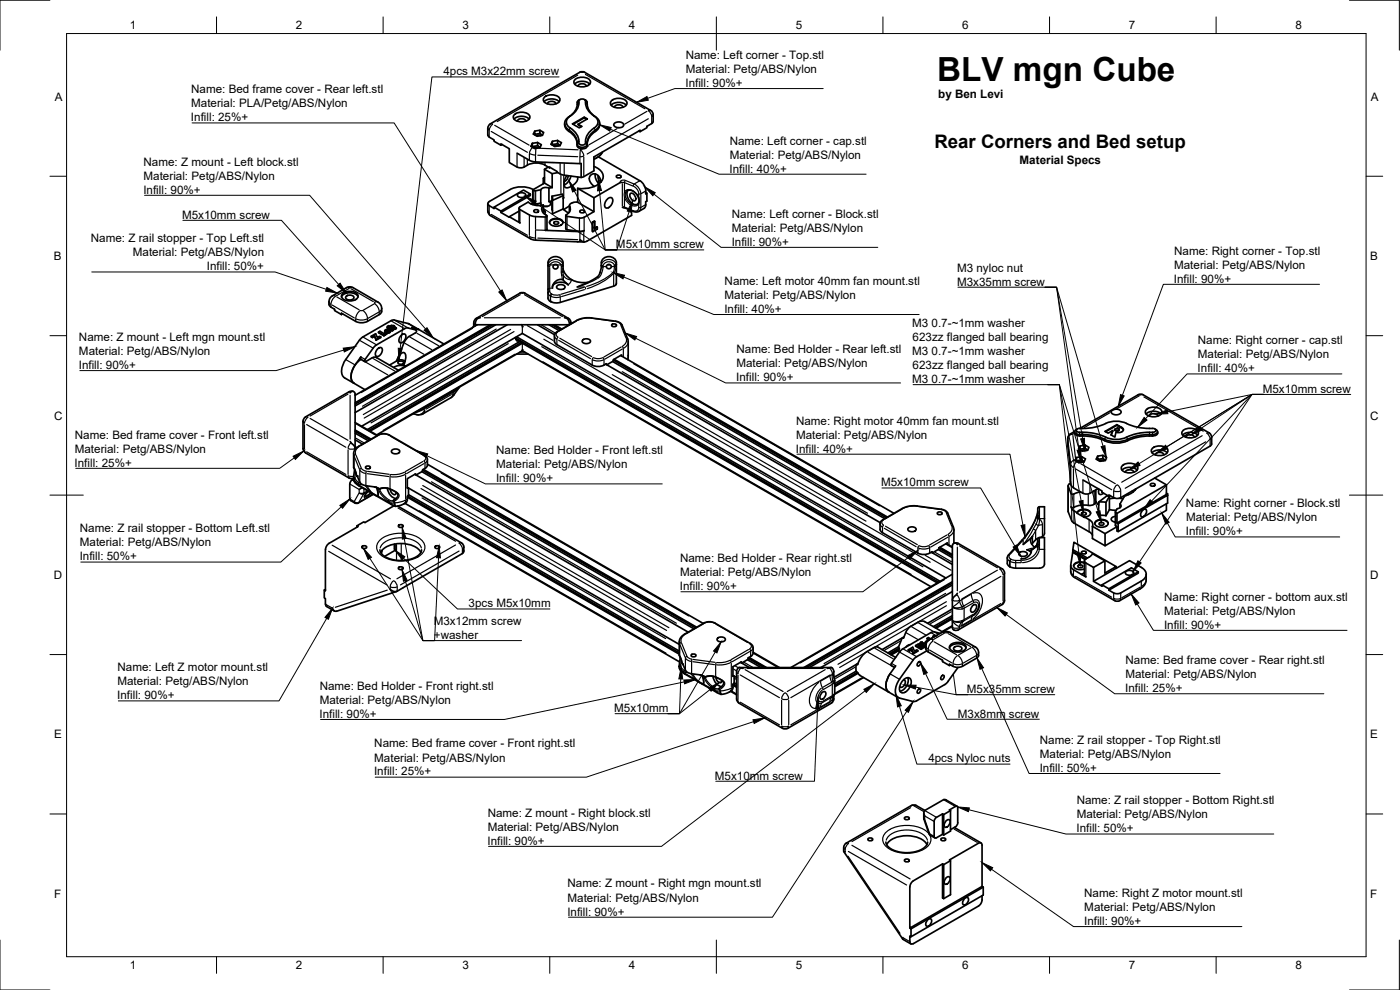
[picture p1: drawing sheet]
<svg xmlns="http://www.w3.org/2000/svg" width="420mm" height="297mm" viewBox="0 0 420 297" stroke-linecap="round" stroke-linejoin="round" font-family="sans-serif">
<defs><g id="words">
<text font-size="10" x="281.3" y="24.2">BLV mgn Cube</text>
<text font-size="5.6" x="280.4" y="44.5">Rear Corners and Bed setup</text>
<g font-size="3.5">
<text x="39" y="8.8">1</text>
<text x="88.8" y="8.8">2</text>
<text x="138.8" y="8.8">3</text>
<text x="188.7" y="8.8">4</text>
<text x="238.8" y="8.8">5</text>
<text x="288.7" y="8.8">6</text>
<text x="338.8" y="8.8">7</text>
<text x="388.8" y="8.8">8</text>
<text x="205.8" y="17.7">Name: Left corner - Top.stl</text>
<text x="133.1" y="22.4">4pcs M3x22mm screw</text>
<text x="205.8" y="21.9">Material: Petg/ABS/Nylon</text>
<text x="57.4" y="28">Name: Bed frame cover - Rear left.stl</text>
<text x="205.7" y="26.1">Infill: 90%+</text>
<text x="281.6" y="29.4">by Ben Levi</text>
<text x="16.4" y="30.2">A</text>
<text x="57.4" y="32.2">Material: PLA/Petg/ABS/Nylon</text>
<text x="411.4" y="30.2">A</text>
<text x="57.3" y="36.4">Infill: 25%+</text>
<text x="219" y="43.4">Name: Left corner - cap.stl</text>
<text x="219" y="47.6">Material: Petg/ABS/Nylon</text>
<text x="43.1" y="49.7">Name: Z mount - Left block.stl</text>
<text x="43.1" y="53.9">Material: Petg/ABS/Nylon</text>
<text x="219" y="51.8">Infill: 40%+</text>
<text x="306" y="49.2">Material Specs</text>
<text x="43" y="58.1">Infill: 90%+</text>
<text x="54.6" y="65.6">M5x10mm screw</text>
<text x="219.6" y="65.3">Name: Left corner - Block.stl</text>
<text x="219.6" y="69.5">Material: Petg/ABS/Nylon</text>
<text x="27.3" y="72.7">Name: Z rail stopper - Top Left.stl</text>
<text x="39.9" y="76.9">Material: Petg/ABS/Nylon</text>
<text x="184.9" y="74.5">M5x10mm screw</text>
<text x="219.6" y="73.7">Infill: 90%+</text>
<text x="352.4" y="76.4">Name: Right corner - Top.stl</text>
<text x="16.2" y="78">B</text>
<text x="62.1" y="81.1">Infill: 50%+</text>
<text x="287.2" y="81.5">M3 nyloc nut</text>
<text x="352.4" y="80.6">Material: Petg/ABS/Nylon</text>
<text x="411.2" y="78">B</text>
<text x="217.5" y="85.5">Name: Left motor 40mm fan mount.stl</text>
<text x="217.5" y="89.7">Material: Petg/ABS/Nylon</text>
<text x="287.2" y="85.7">M3x35mm screw</text>
<text x="352.3" y="84.8">Infill: 90%+</text>
<text x="217.4" y="93.9">Infill: 40%+</text>
<text x="273.8" y="98.1">M3 0.7-~1mm washer</text>
<text x="23.7" y="102.3">Name: Z mount - Left mgn mount.stl</text>
<text x="23.7" y="106.5">Material: Petg/ABS/Nylon</text>
<text x="221" y="106">Name: Bed Holder - Rear left.stl</text>
<text x="273.8" y="106.5">M3 0.7-~1mm washer</text>
<text x="273.9" y="102.3">623zz flanged ball bearing</text>
<text x="359.5" y="103.3">Name: Right corner - cap.stl</text>
<text x="359.5" y="107.5">Material: Petg/ABS/Nylon</text>
<text x="23.6" y="110.7">Infill: 90%+</text>
<text x="221" y="110.2">Material: Petg/ABS/Nylon</text>
<text x="273.9" y="110.7">623zz flanged ball bearing</text>
<text x="359.4" y="111.7">Infill: 40%+</text>
<text x="221" y="114.4">Infill: 90%+</text>
<text x="273.8" y="114.9">M3 0.7-~1mm washer</text>
<text x="379" y="117.8">M5x10mm screw</text>
<text x="16.2" y="125.9">C</text>
<text x="411.2" y="125.9">C</text>
<text x="22.5" y="131.6">Name: Bed frame cover - Front left.stl</text>
<text x="238.9" y="127.4">Name: Right motor 40mm fan mount.stl</text>
<text x="238.9" y="131.6">Material: Petg/ABS/Nylon</text>
<text x="22.5" y="135.8">Material: Petg/ABS/Nylon</text>
<text x="148.9" y="136.3">Name: Bed Holder - Front left.stl</text>
<text x="238.8" y="135.8">Infill: 40%+</text>
<text x="22.4" y="140">Infill: 25%+</text>
<text x="148.9" y="140.5">Material: Petg/ABS/Nylon</text>
<text x="148.9" y="144.7">Infill: 90%+</text>
<text x="264.4" y="145.9">M5x10mm screw</text>
<text x="355.9" y="152.2">Name: Right corner - Block.stl</text>
<text x="24" y="159.7">Name: Z rail stopper - Bottom Left.stl</text>
<text x="355.9" y="160.6">Infill: 90%+</text>
<text x="355.9" y="156.4">Material: Petg/ABS/Nylon</text>
<text x="24" y="163.9">Material: Petg/ABS/Nylon</text>
<text x="16.2" y="173.7">D</text>
<text x="23.9" y="168.1">Infill: 50%+</text>
<text x="204.1" y="168.6">Name: Bed Holder - Rear right.stl</text>
<text x="204.1" y="172.8">Material: Petg/ABS/Nylon</text>
<text x="411.2" y="173.7">D</text>
<text x="204" y="177">Infill: 90%+</text>
<text x="140.6" y="182">3pcs M5x10mm</text>
<text x="349.4" y="180.2">Name: Right corner - bottom aux.stl</text>
<text x="349.4" y="184.4">Material: Petg/ABS/Nylon</text>
<text x="130.2" y="187.5">M3x12mm screw</text>
<text x="130.2" y="191.7">+washer</text>
<text x="349.3" y="188.6">Infill: 90%+</text>
<text x="35.3" y="201.4">Name: Left Z motor mount.stl</text>
<text x="337.8" y="199.2">Name: Bed frame cover - Rear right.stl</text>
<text x="337.8" y="203.5">Material: Petg/ABS/Nylon</text>
<text x="35.2" y="209.8">Infill: 90%+</text>
<text x="35.3" y="205.6">Material: Petg/ABS/Nylon</text>
<text x="95.9" y="207">Name: Bed Holder - Front right.stl</text>
<text x="290.2" y="207.9">M5x35mm screw</text>
<text x="337.7" y="207.7">Infill: 25%+</text>
<text x="95.9" y="215.4">Infill: 90%+</text>
<text x="95.9" y="211.2">Material: Petg/ABS/Nylon</text>
<text x="184.3" y="213.6">M5x10mm</text>
<text x="287.5" y="215.3">M3x8mm screw</text>
<text x="16.2" y="221.6">E</text>
<text x="411.2" y="221.6">E</text>
<text x="112.3" y="224.3">Name: Bed frame cover - Front right.stl</text>
<text x="312.1" y="223.2">Name: Z rail stopper - Top Right.stl</text>
<text x="312.1" y="227.4">Material: Petg/ABS/Nylon</text>
<text x="112.3" y="232.7">Infill: 25%+</text>
<text x="112.3" y="228.5">Material: Petg/ABS/Nylon</text>
<text x="214.6" y="233.9">M5x10mm screw</text>
<text x="278.6" y="228.5">4pcs Nyloc nuts</text>
<text x="312" y="231.6">Infill: 50%+</text>
<text x="146.4" y="245">Name: Z mount - Right block.stl</text>
<text x="323.1" y="241.3">Name: Z rail stopper - Bottom Right.stl</text>
<text x="323.1" y="245.5">Material: Petg/ABS/Nylon</text>
<text x="146.4" y="249.2">Material: Petg/ABS/Nylon</text>
<text x="323.1" y="249.7">Infill: 50%+</text>
<text x="146.3" y="253.4">Infill: 90%+</text>
<text x="16.2" y="269.4">F</text>
<text x="170.3" y="266.3">Name: Z mount - Right mgn mount.stl</text>
<text x="325.4" y="269.1">Name: Right Z motor mount.stl</text>
<text x="411.2" y="269.4">F</text>
<text x="170.3" y="274.7">Infill: 90%+</text>
<text x="170.3" y="270.5">Material: Petg/ABS/Nylon</text>
<text x="325.4" y="273.3">Material: Petg/ABS/Nylon</text>
<text x="325.4" y="277.5">Infill: 90%+</text>
<text x="39" y="290.8">1</text>
<text x="88.8" y="290.8">2</text>
<text x="138.8" y="290.8">3</text>
<text x="188.7" y="290.8">4</text>
<text x="238.8" y="290.8">5</text>
<text x="288.7" y="290.8">6</text>
<text x="338.8" y="290.8">7</text>
<text x="388.8" y="290.8">8</text>
</g>
</g></defs>
<!-- layer: Visible -->
<g fill="none" stroke="#000" stroke-width=".51">
<path d="M147.2 37.2l-.7 .9-.1 2.4 .2 .4 1.7 1.1v.4l2 1.2v-.4l2.5 1.4v4.2l2.8 1.5 .9 .1 .8-.3M154.3 35.7a3.5 3.5 0 0 1 4.5 0M154.4 34.4a3.4 3.4 0 0 1 4.6 .3 1.57 1.57 0 0 1-1.8 1.8h-1.3a1.43 1.43 0 0 1-1.5-.5 1.43 1.43 0 0 1 0-1.6zM155.3 36.4a1.47 1.47 0 0 1 2.5 0M162 39.1l1.2 .6-.4 .9-1.6 .3-1.1-.7 .4-.9M163.3 30.5a3.5 3.5 0 0 1 4.5 0M163.4 29.2a3.4 3.4 0 0 1 4.6 .3 1.57 1.57 0 0 1-1.8 1.8h-1.3a1.43 1.43 0 0 1-1.4-.5 1.43 1.43 0 0 1-.1-1.6zM164.3 31.1a1.47 1.47 0 0 1 2.5 0M169.5 37l.2 1.3 .6 .8a5.2 5.2 0 0 1 2.9 4.1M172.4 25.2a3.5 3.5 0 0 1 4.6 0M172.5 23.9a3.4 3.4 0 0 1 4.6 .3 1.57 1.57 0 0 1-1.7 1.8h-1.3a1.43 1.43 0 0 1-1.5-.5 1.43 1.43 0 0 1-.1-1.6zM173.5 25.9a1.43 1.43 0 0 1 2.5 0"/>
<path d="M173.5 37.3v.2l.9 .5M173.7 30.1a.94 .94 0 0 0-.5 1.1 5.4 5.4 0 0 1-3 4.3 2.11 2.11 0 0 0 .6 3.5 4.8 4.8 0 0 1 2.4 4.8M173.7 30.8a1.01 1.01 0 0 1 1-1.1 1.01 1.01 0 0 1 1 1.1l.2 1.3 .7 1.1 1.7 1.6M173.7 30.8a5.7 5.7 0 0 1-3.1 4.5 1.91 1.91 0 0 0 .5 3.1l1.8 1.6 .6 1.2 .2 1.2M174 29.9l-.3 .2M175.3 35.1l-3.5 2.1 2 1.2 .8-.5-1.1-.6M175.3 35.4l-3.3 1.9M175.4 29.9l.4 .2a.97 .97 0 0 1 .4 1.1 5.4 5.4 0 0 0 3.1 4.3 2.12 2.12 0 0 1-.6 3.5 5.8 5.8 0 0 0-2.6 5.1l-.4 .4-.8 .1a1.66 1.66 0 0 1-1.7-.8M176.1 35.8l-.8-.4v-.3l1 .6-2.8 1.6M178.3 34.8a1.97 1.97 0 0 1 1.2 1.8 1.97 1.97 0 0 1-1.2 1.8M178.3 38.4a4.8 4.8 0 0 0-2.6 4.6M180 37l-.1 .9-.4 .8a7.1 7.1 0 0 0-3.2 3.9l-.1 .6"/>
<path d="M183.4 31.6a3.5 3.5 0 0 1 4.6 0M183.5 30.2a3.4 3.4 0 0 1 4.6 .4 1.57 1.57 0 0 1-1.8 1.7h-1.3a1.43 1.43 0 0 1-1.4-.5 1.43 1.43 0 0 1-.1-1.6zM184.4 32.2a1.47 1.47 0 0 1 2.6 0M185.7 38.3h-.5a.83 .83 0 0 1-1-.9 .83 .83 0 0 1 1-.8 1.29 1.29 0 0 1 2 1l-.5 .5-1 .2M192.1 39.5v-.4l-13.9 8v4.2l-3 1.7M195.3 33.1l-19.8-11.4-.8-.2-.7 .2-26.9 15.5M195.3 33.1l.7 .9v2.7l-1.9 1.2v.4l-2 1.2-.4-.2M150.7 43.4l-.4 .2M153 56.9l-6.2 3.6-.4 .5 .4 .7 1.5 .9v-.4l2 1.1M155.2 46l3.7 2.1 1.4 .4 14.1 .6v4.1l-5.4-.7-.9-.3M155.4 58.3a1.59 1.59 0 0 1 2.4 .2 1.48 1.48 0 0 1-2.5 0zM158.3 49.5a5.9 5.9 0 0 1 5.3 0"/>
<path d="M158.3 49.6l-1 .5M159.2 58.2v.4l-8.9 5.1M159.3 43.9l.6 .3a.88 .88 0 0 0 1.2 .2M159.4 43.9h.1M159.8 43l-.4 .9M159.8 43v1M159.8 44l-.1 .1M160 56.9a7.8 7.8 0 0 0-7 0M160.5 40.3l-.1 .1M161.3 42.8v.9l.8 .5M161.3 42.8l1.2 .6-.4 .9-1 .2M161.3 43.7l-1.5 .3"/>
<path d="M161.3 42.8l-1.5 .2M161.5 44.4l-.6-.2-.6 .2M162 40.1v-1l-1.5 .2v1l1.5-.2 .8 .4M162.3 40.7l-.7-.2-.6 .2M162.3 56.9l-1.7 .3-.7-.2M162.3 56.9v4M163 53.5v1.6M163.4 50.8l2.3 1.3 1.7-.3M163.4 53.3l-.4 .2 .4 .2M163.4 54.9l2.3 1.4M163.6 49.6l1.3 .7M164.5 50.1l-1.1 .7v4.1l-3.5 2.1v4"/>
<path d="M164.7 56.5v4M164.8 56.5a1.96 1.96 0 0 0-2.5 .4M164.9 50.3v-.2l3.2 2.1M165 50.1l-.1 .2M165.7 58.9l.1 1.2M165.7 52.1v4.2M165.7 56.3l-1 .2M165.8 43.4l-.1 .1M167.3 42.1l-1.5 .3v1M167.3 42.1l1.2 .7-.4 .9-1.6 .2-1.1-.6 .4-.9M167.3 43.1l-1.5 .3M167.3 43.1l.8 .5"/>
<path d="M167.3 42.1v1M167.6 43.8l-.7-.2-.6 .2M169 58.7l-3.2 1.4v4l3.2-1.4M169 58.7v4M169 58.7l-.3-.4-3 .6 .1 4.3M169.2 59.3l-.2 .2M170.1 52.7l-.7 1.7v1.4a1.31 1.31 0 0 0 2.1 .1l1.6-1.4 .3-.7v-.7M170.5 52.7a1.9 1.9 0 0 1-1.1 1.8M171.3 52.8l-.7 1.7-1.3 1M173.2 43.3a1.73 1.73 0 0 0 3 0M173.4 56.5v4.2M173.7 42.4v.6"/>
<path d="M173.7 42.9a1.16 1.16 0 0 0 2 0M175.2 53l-.8 .2M178.2 49.9a3.3 3.3 0 0 1 2.7 3.9 6.6 6.6 0 0 1-6.5 2.8l-1-.1M178.2 59.3v4.2l-2.9 1.7M178.6 52.2l.2 1.5 1 1.5M179.6 52.7a1.81 1.81 0 0 0 .7 1.9M179.6 47.1l12.4 7.1M180.4 54.6l-.4-1.2-.8-.9-1-.4-.9 .4-.4 .6v.9l.6 1.1 .9 .9M180.8 45.6a4.5 4.5 0 0 1-2.6 2.2M182.3 59.7a.9 .9 0 0 1 1.5 0 2.28 2.28 0 0 1-1.9 2.7 1.51 1.51 0 0 1 .1-2.3zM185.2 52.6h.8l.4 .2a.76 .76 0 0 1-.7 .6 .76 .76 0 0 1-.7-.6zM186.8 54.8h-.6l-8 4.5-4.8-2.8"/>
<path d="M188.3 57.2a2.95 2.95 0 0 1 3.2 3.9l-.9 .3M188.5 57.1a3.2 3.2 0 0 0 2.2 4.3M189.3 58a1.48 1.48 0 0 1 1.3 2.2 1.48 1.48 0 0 1-1.3-2.2zM191.7 59.3v1.9M192 54.2l1.3 1.3 .5 1.8M193.8 57.3v.9l.3-.2-.3-.3M194.1 58v2.3l-.3 .2-.1 1.6-2 1.3-1.3 .1-3.6-1.3M146.4 61.1l.1 2.6 .3 .7 12.7 7.4 1.2 .3 14.6 .5M148.3 62.2l8.8-5.2 2.1 1.2-8.9 5.1M155.8 62.5v4l.3 .4-5.8-3.2v-.4M155.8 63.4l-3 1.6M155.8 62.2l2.7-1.6 1.6 .9 1.5 .2 1.5-.2a2.02 2.02 0 0 0 1.1 3.3l-.6 .3-4-.3-3.5-1.9z"/>
<path d="M159.9 61l-.5 .2M160.4 63l.8-.1 .4 .3a.76 .76 0 0 1-.7 .6 .76 .76 0 0 1-.7-.6zM162.3 60.9l-1.7 .3-.7-.2M162.3 60.9l.3 .7M163 61.5h.1M163 61.6v2.3M163.1 62.8a.86 .86 0 0 1 .3 1.4M163.1 63l.6 .7M163.2 61.9h1.1M164.1 64.8l.1 4-.6 .3 10.4 .4 1.3-.3M164.8 60.5l.3 .2a.94 .94 0 0 1-.2 1 .94 .94 0 0 1-1 .3l-.8-.1M164.9 66.8a2.41 2.41 0 0 1 4 0"/>
<path d="M165.1 66.2a2.65 2.65 0 0 1 3.8 .3 1.81 1.81 0 0 1-2.5 1.4 1.16 1.16 0 0 1-1.2-.5 1.16 1.16 0 0 1-.1-1.2zM165.7 60.3l-1 .2M166.4 66.6l.8-.1 .5 .3a.76 .76 0 0 1-.8 .5 .76 .76 0 0 1-.7-.5zM166.5 79.4h.5M169 79.7v1.9M169 79.7h.1M169 62.7l1.6 1.2M169.8 64.7v3.9l.4 .3M170.2 68.9l4.1 .5 1-.2M170.2 64.9l4.1 .5 1-.2M170.9 61.7v1.9M170.9 61.9l-1.7 1"/>
<path d="M171 61.9a1.92 1.92 0 0 1-1.2 2.7l.4 .3M173.4 60.7h-.1a2.34 2.34 0 0 0-2.4 .9l.1 .3M173.4 60.7l4.8 2.8M174.1 71.9l1.1 .7M174.2 63.1l.8-.1 .4 .3a.76 .76 0 0 1-.7 .6 .76 .76 0 0 1-.7-.6zM176.1 72.4l-.9 .2M177.7 66.7v2.7l.2 .1 1.4-.8v-.6l-.2-.1-.6 .4M178.5 66.4l-.6 .4M179.3 68.1l-.8 .5v-2.2l-.1-.1-.7 .4 .2 .1v2.7M180.5 79.7a2.3 2.3 0 0 1 1.8-2.7 2.3 2.3 0 0 1 2.7 1.8v6.3l-.5 .6-16.3 5a2.79 2.79 0 0 1-3.7-1.2v-9.8a2.3 2.3 0 0 1 2.2-2.7 2.3 2.3 0 0 1 2.3 2.7M180.5 79.9l-.6 2.3a5.2 5.2 0 0 1-3.2 2.4l-3.5 1.5M180.5 79.6v.2"/>
<path d="M182.1 79.6a.71 .71 0 0 1 1.2-.1 .71 .71 0 0 1-.4 1.1l-.8-.3zM182.5 79.4h.5M185 79.5l-.1-.2-.5 .2M189.5 63.2v1.4l-13.4 7.8M102.5 89.1a3.1 3.1 0 0 1 5 0M102.8 88.1a3.4 3.4 0 0 1 4.6 .4 1.57 1.57 0 0 1-1.8 1.8h-1.3a1.43 1.43 0 0 1-1.4-.6 1.43 1.43 0 0 1-.1-1.6zM102.8 94.2l-.3 .2M103.8 89a1.54 1.54 0 0 1 2.4 .3 1.45 1.45 0 0 1-2.5 0zM104 86.3l-4.3 2.5a2.21 2.21 0 0 0-.4 3.3l1.1 .7v.4l2.1 1.2M104 86.3l1.2-.2 .8 .2M106 86.3l7.8 4.6 .6 .9 .2 1.6M113.6 99.6l1.6 .9"/>
<path d="M114.6 93.4l-.2 .5-.6 .5-3.5 2-1.2 .4-1.8-.1-4.8-2.7v.4M115.5 99.3l.2 .5M115.7 99.6l.5 .2M115.7 99.8h.1M115.7 99.6v.2M116 99.9l.2 .1M116 99.1v.2M116 99.1l.4-.1-.4 .3M116 99.3h.1M116.1 99.3h-.1M116.2 98.1l.1 .4h.3v.3M116.2 99.8v.2"/>
<path d="M116.5 98.5l.3 .2M116.8 98l.2 .1-.4-.4a.35 .35 0 0 0-.4 .3 .35 .35 0 0 0 .3 .4M116.9 98.9v-.3l.8 .5M116.9 99.6l-.7 .2M116.9 99.8l-.7 .2M116.9 99.6v.2M116.9 98.6l-.1 .3M116.9 98.9l.8 .4 .4-.4M117 97.9l-.3 .2 .9 .2M117 99l-.8-.2a.48 .48 0 0 0-.6 .2 .48 .48 0 0 0 .1 .6M117 99.1v-.1l-.8 .4 .3 .1 .2-.2M117.1 97.8l.4 .2-.2 .1-.2-.3 .4-.2 .9 .2"/>
<path d="M117.2 99.3l-.3 .3M117.2 99.3l-.3 .5M117.2 99.3l-.1-.2-.7 .4M117.3 96.3l-8.4 4.8M117.3 96.2l1-.2a14.6 14.6 0 0 1 7.4 2.9M117.3 98.1l.3 .3M117.6 98.4l1 .4 .3-.4-.3 .2M117.6 98.3l-.3 .1 .8 .5-.4 .4M117.6 98.3l-.1 .2M117.6 98.2l.2 .2M117.8 98.2l.8 .4v.2M118.3 98.1l.1-.3-.2 .1 .7 .5"/>
<path d="M121.4 98.6l-8.7 5-3.1 4.2-.2 .6 .4 .1 1.9-1.1M122.4 98.4l2.5 .6M122.5 98.4l-1.1 .2M124.4 98.7l1.3 .2M125.7 98.9l-2.1-.6 1.4 .8-.3 .8a6.3 6.3 0 0 0-2.9 2l-2.7 6.3M125.7 98.9l7.5 4.3M142.2 97.8l-.2 .4M142.6 97.4h28.2M142.6 97.4v.4M143.2 97.4l-36.6 21.2M143.5 95.5l-.6 .6-.3 1.3M144.1 95.3l-.6 .2"/>
<path d="M147.2 97.4l-40.6 23.4M147.8 97.4l-41.2 23.9M148.8 97.4l-42.2 24.4M152.2 97.4l-45.6 26.4M156 88l-13.4 7.8a2.4 2.4 0 0 0-.4 2.1M156 88l.8-.2 .7 .2M156.6 97.4l.2 .6M157.5 88l13.1 7.5 .5 .6 .2 1M161.3 97.4l5.1 3M164.8 97.4l3 1.8M165.7 97.4l2.6 1.5M166.4 97.4l2.2 1.3"/>
<path d="M167.1 85.8a1.59 1.59 0 0 1 2.5 .3 1.48 1.48 0 0 1-2.6 0zM169 81.6h.1M169 80.6a6.2 6.2 0 0 0 7.5 4.1M169.4 95.3a1.68 1.68 0 0 1 1.5 1.8v.3M170.3 97.4l.3 .2M170.5 85.5l-1-.9a2.15 2.15 0 0 0-2.2-.6 2.15 2.15 0 0 0-1.5 1.7l.1 .8M170.5 85.4a3.4 3.4 0 0 0-4.6 .3l-.1 .4M183.8 97.3l.8-.1 .4 .3a.76 .76 0 0 1-.7 .5 .76 .76 0 0 1-.7-.5zM104.8 117.5l-13.1 7.6M105.1 117.9l.3-.4 .5-.1 .5 .3 .2 .4v16.7M106.1 117.5l-1.3 .1M108.2 107.8l1.3 .7"/>
<path d="M108.3 107.1l-.1 .6M108.3 107.1l-1.7 2.4M108.3 107.8h.1M108.3 107.8a6.1 6.1 0 0 0-2.7 6.4l.6 .8a3.4 3.4 0 0 1-.2-4.5l.6-1M108.9 101.1l-1 1-4.1 5.8a4.7 4.7 0 0 0-.8 5.2l6.5 3.8M111.4 100.9l1.3-.8 .5 1.2 .7-.4 .4 .2M111.8 101.1l-.4-.2 .4 .4 .6-.4 .5 1.2M111.8 101.1v.2M112.4 100.9v-.2l-.6 .4M112.4 100.7l.5 1.4M112.8 107.2l6.8 3.9M112.9 101.9l1.4-.8v.2l-1.4 .8"/>
<path d="M113.1 107.3a1.16 1.16 0 0 0-1.4 .1M113.4 104.7a.77 .77 0 0 1 1.3 0 1.95 1.95 0 0 1-1.6 2.3 1.42 1.42 0 0 1 .3-2.3zM115.2 100.5l.9-.5-.9 .7zM116.1 100l-.3-.2-.5 .3-1.3-.7-.4 .2v.2l1.6 .9M119 108.4l-2.1 1.1M119 108.3a2.34 2.34 0 0 1 2.6 .1M119.1 108.2l-.1 .1M119.1 108v.3M119.3 107.7l.9-1.4a.92 .92 0 0 1 1.2-.4 .92 .92 0 0 1 .4 1.3l-.6 2.3 .5 .4-1.9-.2-1.6 .6M119.5 108.6a.91 .91 0 0 1 .9-.3 .91 .91 0 0 1 .7 .7 .91 .91 0 0 1-.9 .4 .91 .91 0 0 1-.7-.8zM120.4 100.6a.77 .77 0 0 1 1.4 0 1.95 1.95 0 0 1-1.7 2.3 1.42 1.42 0 0 1 .3-2.3zM136.1 118.6l1.8-2.5-1.4 1.2-10 5.8-1.7 .6"/>
<path d="M136.2 118.6l-.8 .7-8.8 5-1.1 .2-1.5-.4M154.6 101.3l.2 .5M154.6 101.4l127.1 73.3M154.8 101.8l1.2 .7M155 101.1l127.1 73.3M155 106.2h3.5M156.1 105.6h1.3M156.6 102.7l.1 .2M156.6 102.7l-45.9 26.5M156.6 102.7l-.5-.3-45.8 26.5M156.7 105.2l122.7 70.8M156.8 105l-.2 .3-43.6 25.2"/>
<path d="M174.8 102.1a1.54 1.54 0 0 1 2.4 .3 1.45 1.45 0 0 1-2.5 0zM181.8 109.2l82.4 47.6M183.9 108.5l81.6 47.1M184.1 108l81.9 47.3M184.3 107.8l82 47.3M186.3 106.7l82 47.3M186.6 106.8v-.3l-2.5 1.4v.4l-2 1.2M188.4 107.9l.1-5.6-1.8-4.7a2.24 2.24 0 0 0-1.9-1.2l-7.5-1-2.7 .2-1.2 .4-6.2 3.5-.5 .5-.3 .7v1.7l.4 .8 10.9 6.3 1.8 .5 1.2-.2 1.3-.7v.3M91 134.6l.2 .7 .5 .5 13.1 7.6M91.7 125.1l-.5 .6-.2 .7-.1 8.2M105.1 132.5l.2 .3M105.3 132.8l1 1 .3 .8"/>
<path d="M106.6 126.8l6.7 3.8M106.6 129l4.7 2.8M106.6 129.4l4.4 2.6M106.6 129.9l3.9 2.3M106.6 132l2.2 1.3M108.5 127.9l48.3-27.9 127.1 73.4M109.9 139.9l.8-.1 .4 .3a.76 .76 0 0 1-.7 .6 .76 .76 0 0 1-.7-.6zM111.1 129.4l45.6-26.5 124.6 72M117.5 135.2a1.54 1.54 0 0 1 2.5 .2 1.45 1.45 0 0 1-2.5 0zM128.3 139.3l82.7 47.8M322.5 129.5a2.73 2.73 0 0 0-2 1.6l-.1 2.4 .8 7v3.9M322.5 129.5v.4"/>
<path d="M322.7 138l-.1 .2 1.2 .6M322.7 138l.4-.7-.1 1.1M322.9 130.5l1.3 .3M323.3 128.7a.83 .83 0 0 0-.8 1 .83 .83 0 0 0 1.1 .7 17 17 0 0 1 7.9 1.4M323.8 138.8h.1M324 130.8a15.9 15.9 0 0 1 7.5 1.4M324.1 128.6l17.5-10.2 .7-.2 .8 .3 19.8 11.4 .5 .5 .2 2.8-.4 .6-26.9 15.5-.8 .3a3.7 3.7 0 0 1-2.7-1.1v.4l-2.1-1.2v-.4l-5.7-3.3M324.1 134.8v.1M324.6 138l-1.5 .2M324.6 137l-1.5 .3M324.8 138.7l-.6-.2-.6 .2M325.4 138.5l-.8-.5v-1l1.2 .7-.4 .9-1.6 .2"/>
<path d="M325.7 133.5l-1.6 .3v1M325.7 133.5v1l.8 .5M325.7 133.5l1.1 .7-.4 .9-1.6 .3-1.1-.7 .4-.9M325.7 134.5l-1.6 .3M325.9 135.2l-.6-.2-.7 .2M329.4 137.8v.2M331 137.6v-1l-1.6 .2v1l1.6-.2 .8 .5M331 136.6l1.1 .7-.4 .9-1.6 .2-1.1-.6 .4-1M331.2 138.2l-.7-.1-.6 .2M331.8 127.1a17.2 17.2 0 0 1-8.2 1.5l-.5 .3v.4a2.01 2.01 0 0 0 1.8 .4 19.6 19.6 0 0 1 8.4 2 8.7 8.7 0 0 0 6.1-1.1 19.3 19.3 0 0 1 6.9-1l.5-.3v-.4a1.96 1.96 0 0 0-1.8-.3 15.8 15.8 0 0 1-6.9-1.5M331.9 127a7.6 7.6 0 0 1 6.2 0M333.5 123.6a1.73 1.73 0 0 0 3 0 1.79 1.79 0 0 0-2-.8l-.7 .4-.3 .4"/>
<path d="M334.5 128.8l.2 .3M334.5 128.8l.2 .2M334.7 129.1l.5 .2M334.7 129l.5 .1M334.7 129v.1M335.2 127.4l-3.6 2 1 .6 1.3-.8M335.2 127.6l-3.4 1.9M335.2 129.1v.2M335.7 129.2l-.5 .1M335.7 129l-.5 .1M335.7 129v.2M335.9 128.8l-.2 .4"/>
<path d="M335.9 128.8l-.2 .2M335.9 128.8l-.5-.5-.9 .5M336.6 128.4l.5 .6M336.6 128.2a.83 .83 0 0 1 .4 1.1 .83 .83 0 0 1-1 .5l-1.1-.1-.3 1.5-1.2-.7 .5-1.3-.4 1.3M336.6 128.2l-1.4-.8v.2l1.4 .8M336.6 128.2v.2M336.8 139.7a3.4 3.4 0 0 1 4.6 .4 1.57 1.57 0 0 1-1.8 1.7h-1.2a1.43 1.43 0 0 1-1.5-.5 1.43 1.43 0 0 1-.1-1.6zM343.9 124.2a3.5 3.5 0 0 1 4.6 0M344 122.9a3.4 3.4 0 0 1 4.6 .3 1.57 1.57 0 0 1-1.8 1.8h-1.2a1.43 1.43 0 0 1-1.5-.5 1.43 1.43 0 0 1-.1-1.6zM344.9 124.9a1.47 1.47 0 0 1 2.6 0M345.7 135.8a3.5 3.5 0 0 1 4.6 0M345.8 134.5a3.4 3.4 0 0 1 4.6 .4 1.57 1.57 0 0 1-1.8 1.8h-1.2a1.43 1.43 0 0 1-1.5-.6 1.43 1.43 0 0 1-.1-1.6z"/>
<path d="M345.9 130.8a18.3 18.3 0 0 0-8.9 1.9l-3.3 .2-2.2-.7M346.6 128.7l.4 .2M346.7 136.5a1.47 1.47 0 0 1 2.6 0M347 128.9a.78 .78 0 0 1 .3 1 .78 .78 0 0 1-.9 .5 18.9 18.9 0 0 0-9.4 1.9l-3.3 .2-2.2-.7M347.4 129.5v.6M347.4 129.8l-.4 .7-1.3 .3M354.9 130.6a3.5 3.5 0 0 1 4.5 0M355 129.2a3.4 3.4 0 0 1 4.6 .4 1.57 1.57 0 0 1-1.8 1.7h-1.3a1.43 1.43 0 0 1-1.4-.5 1.43 1.43 0 0 1-.1-1.6zM355.9 131.2a1.43 1.43 0 0 1 2.5 0M104.8 143.4l.6 .2 .7-.1M106.1 143.7l-.7 .5-.4 .7v4.8l.2 .5 1.3 .7M106.1 143.5h.1"/>
<path d="M106.1 143.5a2.33 2.33 0 0 0 1.7 2.3l10.9 6.1M106.3 140.6l-.2 2.9M106.5 143.4l-.4 .1M106.5 150.9h1M107.1 142.8l.2 .2M107.1 157.8v.4M107.2 142.9l1 2 .6 .5 4.1 .8M108.7 146.3l-.9 .5M110.5 147.3l-1.1 1.7M110.6 147.4l-.5 .4M111.3 147.8l-.8 .7-1.1 .4M112.1 148.3l-4.6 2.6"/>
<path d="M112.4 146.1a2.77 2.77 0 0 0 2.9 .3l2.1 .5 1.9 1.3 .2 .4-.2 .5-1.1 1M113 146.3l.4 1.7M116.3 146.5a3.4 3.4 0 0 0 2.6 3.1M117.1 146.8a1.44 1.44 0 0 0 1.6 1.5l.2-.6M118.1 150.1l.6 1.8M118.2 151.8l-8.7 5-.3-.2-2.1 1.2 .4 .2-8.7 5-.9 1-.2 .9v12.3l-.4-.2v2.4l.4 .2 .1 2.2 2.6 1.5M119.3 151.8l19.2 11.1M119.7 157.5l.9-.1 .4 .3a.76 .76 0 0 1-.7 .6 .76 .76 0 0 1-.7-.6zM121.5 151l82.5 47.6M121.7 150.9l-1.4 .7-1.6 .3M122.2 146.2l81.7 47.1M122.2 149.2l81.7 47.1"/>
<path d="M122.3 149.7l-.2 .7-.4 .5M122.3 148.8l81.6 47.1M122.6 146.4v2.3l-.4 .2v.8M122.6 148.4l81.3 47M124.5 142.3l82 47.4M124.8 142.5v-.3l-2.6 1.4v2.9l.3-.1M124.9 142.5l1.9-1.1v-.4l1.3-.9 .2-2.4-.3-.5-11.2-6.7-1.4-.4-1.4 .2-6.3 3.6a2.63 2.63 0 0 0-1.6 2.3v4.1l1 2.5M126.6 141.5l81.7 47.2M126.8 141.1l81.9 47.3M127 140.8l82.1 47.4M272.5 158.5a1.54 1.54 0 0 1 2.5 .3 1.45 1.45 0 0 1-2.6 0zM281.5 153.7l.8-.1 .4 .3a.76 .76 0 0 1-.7 .5 .76 .76 0 0 1-.7-.5z"/>
<path d="M311.4 155.3v-1.8a1.13 1.13 0 0 1 .6-1.5h1.5v8M311.4 153.3l-.7 2.7-2 3.6-1.7 2.1-4.5 5.1-.1 2.5 .6 .7M311.4 153.9v1.2v-.4M313.5 160l-.4 .8-1 .5M320.5 145.7v7.7M320.6 153.4l1.3 3.2 5 3M321.2 144.5l.1 .8M321.2 144.4v.1M321.3 145l-.7 .5v.4l.8 2.2 .4 .2 .5-.1M321.4 145.3l.5 .8 3.1 1.9M323.3 153.8a2.42 2.42 0 0 1 4 .1 1.52 1.52 0 0 1-1.8 1.2M323.3 154a2.43 2.43 0 0 1 4 .1"/>
<path d="M324.3 147.6l-2 .6M324.7 153.8l.9-.1 .4 .3a.76 .76 0 0 1-.7 .6 .76 .76 0 0 1-.7-.6zM325 148l1.3 .2 .8-.2M326.9 155.9a1.72 1.72 0 0 1 1 2M326.9 159.5l1 1.1M327.9 157.9v3.7l3.7 2.2M327.9 157.9l3.7 2.2M328.3 147.3l-.4 .2M328.3 151.3l-.9 .3a9.7 9.7 0 0 0-5.6 .7l-.4-.2 .5 .9 1.4 1 3.6 1.9M328.4 147.3h-.1M328.6 157.1a2.41 2.41 0 0 1 4 0M328.8 156.5a2.65 2.65 0 0 1 3.8 .4 1.81 1.81 0 0 1-2.5 1.3 1.16 1.16 0 0 1-1.2-.5 1.16 1.16 0 0 1-.1-1.2z"/>
<path d="M328.9 147v3.6M328.9 150.6l-.6 .7M328.9 150.4l.9 1.1M329.5 146.6l-2.4 1.4M329.8 150.6l2.1 .1M329.8 151.1l-.3 .2M329.8 146.8l-.1 .5a.83 .83 0 0 0 .4 1.1 .83 .83 0 0 0 1.1-.4M330 156.9l.9-.1 .4 .3a.76 .76 0 0 1-.7 .5 .76 .76 0 0 1-.8-.5zM332.2 148.8l-2.5 1.8v4l2.2 .1M332.8 148.9h.2M333 148.9l-1.1 1.8v4M333 148.9v4"/>
<path d="M333 152.9l-1.1 1.8M333 152.9l2 .2M333.1 148.7l-.3 .2-.6-.2M334.6 149.5l-1.6 .2M334.7 153.6v4M334.7 154.9l-.4 .1a.78 .78 0 0 0-.8 .8 .78 .78 0 0 0 .8 .8h.4M334.7 156.5l-.3 .1M334.8 157.6l.1 .2M334.9 153.8l.3 .2M334.9 157.8l.3 .2M335.6 157.1v2.4M335.9 149.5l1.1 .2"/>
<path d="M336.1 151.2a.82 .82 0 0 1 .2 1.1 .82 .82 0 0 1-1 .3l-.5 .9 .1 .3M336.1 151.2v1.2M336.7 141a3.5 3.5 0 0 1 4.6 0M337.7 141.7a1.47 1.47 0 0 1 2.6 0M338.4 148.1l.3 .3M339.9 147.3l.2 .3M340.5 146.9l.1 .2M340.7 146.8v.1M340.9 146.7a7.2 7.2 0 0 1-3.4 2.2l-1.4 2.3M342.9 153.1a.65 .65 0 0 1 1.1-.1 1.59 1.59 0 0 1-1.4 2l-.2-.9zM345.4 145.1h.8l.5 .2a.76 .76 0 0 1-.8 .6 .76 .76 0 0 1-.7-.6zM346.5 143.4l3.6 2.1"/>
<path d="M350.1 151.1v2l-18.5 10.7v-3.7l3.6-2.1v1.3l.4 .2 14.8-8.6v-2.3l-14.8 8.5-.4-.2 14.9-8.5 .3 .2v-.4l-.3 .2v-2.9l-14.9 8.5v2.9M350.1 148l.3 .2M97.7 176.8l-.4 .2M108.8 163.9l.8-.1 .4 .3a.76 .76 0 0 1-.7 .5 .76 .76 0 0 1-.7-.5zM114 165l.4 1.1 1.6 1.2 1.9 .6 2 .3 2.5-.2 2.2-.7 1.5-1.2 .4-1.1M114.2 165.7a7.4 7.4 0 0 1 7.9-2.5l1.6 .5 1.4 .7 1.2 1.3M114.7 165.1l-.2 1M118.4 163.2v1.3l.2 .6-3.2 1.8M119 177.5l-18 5.9a.99 .99 0 0 1-1.2-.9M119.7 170.2l.9-.1 .4 .3a.76 .76 0 0 1-.7 .5 .76 .76 0 0 1-.7-.5zM130.7 163.9l.8-.1 .5 .3a.76 .76 0 0 1-.8 .5 .76 .76 0 0 1-.7-.5zM138.5 162.9l.3 .2a2.3 2.3 0 0 1 .4 2.2"/>
<path d="M138.8 166.1l-19.6 11.3a1.78 1.78 0 0 1-2.1-.6M139.2 165.3l-.4 .8M279.5 165.7l6.3 3.6M281.6 164.9l4.2 2.4M281.8 164.5l4 2.3M282 164.2l3.8 2.2M284 163.1l1.8 1M284.3 163.3v-.4l-2.5 1.4v.4l-2 1.2M285.8 172.3l-48.4 28M285.8 174.5l-44.5 25.8M285.8 175l-43.8 25.3M285.8 175.5l-42.9 24.8"/>
<path d="M285.8 177.5l-39.4 22.8M286.3 163v-4.4l-1.9-4.6a2.29 2.29 0 0 0-1.9-1.2l-7.7-1-2.6 .2-1.4 .6-5.9 3.4-.8 1v1.8l.4 .8 11 6.4 1.7 .4 1.3-.2 1.2-.7v.3M286.4 163l1.2 .1 13.1 7.6M287.1 163.1h-.9l-.4 .6v24.6l.5 .7 .7 .1 .6-.1M287.1 163.1l.2 .3M287.3 178l-1.1 1.2-.4 .9M300.7 170.6l.6 .6 .2 .7v8.2M303 170v.1M305.8 165.9a1.59 1.59 0 0 1 2.5 .3 1.48 1.48 0 0 1-2.5 0zM307.1 163.4l2.8-2.5a2.02 2.02 0 0 0 .7 3.3M308.2 165l.9 .2a.33 .33 0 0 1 .5 0 .33 .33 0 0 1-.1 .5v.1a3 3 0 0 1-3 1.8M308.2 164.9l1.2 .9"/>
<path d="M310.8 162l-1.2 1.3M311.4 164v-1.2a1.21 1.21 0 0 1 .6-1.5h1.5v8a1.35 1.35 0 0 1-1.5 1.2h-7.2l-1.7-.5M311.4 162.1l-.5 1.8-1.5 1.2M311.4 162.8l-.1 1.5 .1-1M311.6 161.4l-.8 .5M321.3 169.8v1.6a2.17 2.17 0 0 0 1.2 1.9l12 6.9 .8 .2 .7-.2 6.9-4 1-1.5 .1-2.4M322 165.4l-.1 .3 3.8 2.1-3.8-2.1-.5 3.9a1.36 1.36 0 0 0 .8 1.3l2.4 1.4M322 165.4l3.9 2.3-.4 .5 .4 .7M322 164.9l.3-2.2 12.7 7.3-3.4 1.9v-3.6M322 165.4v-.5l4.3 2.5M323.7 169.6l.8-.1 .4 .3a.76 .76 0 0 1-.7 .6 .76 .76 0 0 1-.7-.6zM324.6 172.3l1.3 .8"/>
<path d="M324.7 165.5l.9-.1 .4 .3a.76 .76 0 0 1-.7 .5 .76 .76 0 0 1-.7-.5zM325.4 168.3l.1 4.2 .4 .6M325.4 171.8l-.8 .5M325.5 168.8a2.56 2.56 0 0 0-3.3 .8 2.13 2.13 0 0 0 3.3 1.1M325.5 169a2.55 2.55 0 0 0-3.3 .8M325.9 168.9l2.3 1.4v4.1l2.5 1.5v-.4M326.9 167.1l-1 .6M326.9 167.1l1-1 3.7 2.2-3.4 2M328.2 174.4l10.8-6.2 3.6 2.1a2.15 2.15 0 0 1 1.4 2 2.15 2.15 0 0 1-1.5 2l-6.2 3.6-.8 .2a3.7 3.7 0 0 1-2.7-1M330.7 175.5l2.1 1.2M335 170v.5M337.8 171.6a1.59 1.59 0 0 1 2.5 .3 1.48 1.48 0 0 1-2.6 0z"/>
<path d="M341.6 171.6v.4l-8.8 5.1v-.4M341.6 171.6l-2-1.2-8.9 5.1M341.6 171.6l-8.8 5.1M203.9 199.9h.1M203.9 199.9a2.37 2.37 0 0 0 1.6 2.3l10.9 6.1M204 197l.9 2.2M204.2 199.8l-.3 .1M204.9 199.2l.1 .2M204.9 199.2h.1M205 199.3l.9 2.1 .7 .5 1 .3M207.6 196.3h.8l.5 .2a.76 .76 0 0 1-.8 .6 .76 .76 0 0 1-.7-.6zM215.3 191.6a1.54 1.54 0 0 1 2.4 .3 1.45 1.45 0 0 1-2.5 0z"/>
<path d="M222.2 198.7l2.7 1.6M222.5 198.9v-.3l-2.5 1.4v2.9l.2-.1M224.3 197.9l4.1 2.4M224.5 197.5l4.8 2.8M224.8 197.3l5.2 3M226 195.9v-1.8l-.5-.8-11.7-6.7-1.2-.1-1 .3-6.2 3.5a2.68 2.68 0 0 0-1.5 2.3v4.1l.2 .6-.2 2.6M226 195.7l7.9 4.6M226 195.9l-.4 .8-1.1 .7v.4l-1.9 1.1M257 199.4l-.1 .9a1.41 1.41 0 0 0 .5 1.5M257.1 199.3l.3 .1M257.5 199.1l-7.2 4.1M262.3 194.3a7.9 7.9 0 0 0-4.4 3.8l-.5 1.3"/>
<path d="M262.3 194.3l.6-.2 .6 .1 5.3 3.1M267.5 199.7l1 .6M268.8 199.8l-1.7 2.4a4.7 4.7 0 0 0-.7 5.2l.3 .3M269.6 195.2l-2.1 1.3M269.6 195.2l.5 .3M269.7 194l-3.2 1.9M269.8 194.9l-2.5 1.5M269.8 194.5l-2.9 1.7M269.9 195.7l-2.4 3.3v.7M270.7 191.4l-1.1 3 .3 .1-.3 .7M271 194.6l-1 1M271.3 191.1l-6.6 3.8"/>
<path d="M271.8 189.8l-.7 1.7-.2-.2M272.6 195l.3 .2M272.9 195.2v.2l-.3-.4 1.3-.8 .5 1.2 .7-.4 .3 .2v.2l-1.3 .8M273.1 193.5l-.6 .1-.6 .5M273.3 187.9l2.6-1.4 1.3-.1 5.7 3.2M273.4 187.9l-.8 .6-.8 1.3M273.6 194.8l-.7 .4M273.6 195l-.7 .4M274.8 193.7l1.2-.5a.42 .42 0 0 1 .5 .1 .42 .42 0 0 1 .1 .5l1.1 .1M275.1 197l-.8 .7-4.3 6.1a4.6 4.6 0 0 0-.7 5.3l.7 .3M275.4 195.2l-1.3 .7v.3l-.5-1.4 .5 1.1M275.6 198.7l.4-.2a.76 .76 0 0 1 .1 .9 .76 .76 0 0 1-.8 .3v-.5z"/>
<path d="M275.6 193.6l.4 .2M275.6 193.6v.1M275.8 193.5l-.2 .1M275.8 193.7h-.1M275.8 193.5l.3 .1M275.8 193.7l.3 .1M275.8 193.5v.2M276.1 193.6l-.1 .2M276.1 193.8h.1M276.1 193.6v.2M276.2 192.8l.3-.2 .4 .2M276.2 192.8l.1 .1"/>
<path d="M276.2 192.8l.1 .3M276.3 192.9l.2 .1M276.3 193.1l.2 .1M276.3 192.9v.2M276.4 194.6l.4-.2-.4 .4-1.6-.9v-.2l1.6 .9v.2M276.5 193v.2M276.7 193.6v.2M276.8 192.9l-.3 .1M276.8 193.1l-.3 .1M276.8 193.1l.4-.2 .7 .4M276.8 192.9v.2M276.9 192.8l-.1 .1"/>
<path d="M276.9 192.8l-.1 .3M277.2 194.1l-1-.1 .6 .4M277.7 192.8l.2 .5M277.7 193.9l-.5 .5M277.7 193.9l-.5 .5-.6-.1M277.7 193.9l.2 .1M277.9 193.8l.1-.9 .5-.7 4-2.4a2.73 2.73 0 0 1 2.7 0l7.5 4.3a2.21 2.21 0 0 1 .4 3.4M277.9 193.8a1.53 1.53 0 0 0 .7 1.8l4.3 2.5v.4l2 1.2M277.9 193.8l-1.1-.7v.2l.8 .5M277.9 193.1h.1M277.9 193.1v.1M278.1 195.3l-3 1.7"/>
<path d="M278.2 191.5l.7 .4M278.3 192.3h.1a.44 .44 0 0 0-.6 .2 .44 .44 0 0 0 .1 .6M278.6 192.1h.1M278.6 192.1l-.3 .2M279.3 191.7l-.7-.4-.4 .2 .6 .5M279.8 191.4l-.3 .2M280.4 189.6l1.8 .4M280.4 189.6l-1 .2-8.4 4.9M281 190.7l-.2 .1-.4-.1-.4 .2 .2 .3 .2-.1-.4-.2M284.9 194.4a3.1 3.1 0 0 1 5 0M285.3 193.5a3.4 3.4 0 0 1 4.6 .3 1.57 1.57 0 0 1-1.8 1.8h-1.3a1.43 1.43 0 0 1-1.5-.6 1.43 1.43 0 0 1 0-1.5zM285.3 199.5l-.4 .2v-.4l1.1 .6"/>
<path d="M285.8 187.9l-2.9 1.7M285.8 184.7l-5.7 3.3M285.8 185.3l-5.2 3M285.8 185.7l-4.9 2.8M285.8 182.7l-7.4 4.3M286 199.9l1.4 .3 1.4-.3M286.3 194.3a1.54 1.54 0 0 1 2.4 .3 1.45 1.45 0 0 1-2.5 0zM291.9 181.7a.65 .65 0 0 1 1.1-.1 1.59 1.59 0 0 1-1.4 2l-.3-.9zM293.1 197.5l-4.3 2.4M293.9 181.7l-.6 1.7-1 1.1M301.5 180.1l-.2 .7-.6 .6-13.1 7.6M207.6 202.1l3.1 .5"/>
<path d="M210.1 202.5l1.4 .6M210.7 202.7l.4 1.7M211.6 203.1h.1a5.2 5.2 0 0 1 5.5 1.8l-.3 .8-1 .8M214 202.9a3.4 3.4 0 0 0 2.6 3.1M214.8 203.2a1.44 1.44 0 0 0 1.7 1.5l.1-.5M215.9 206.5l.2 .8M216.1 207.3l.3 1M219.2 207.4l1.9 1.1M220 202.7l1.1 .6M220 205.6l1.1 .6M220.1 205.2l1 .6M220.3 202.8v2.3l-.3 .2a2.07 2.07 0 0 1-1.7 2.6l-1.9 .4"/>
<path d="M220.3 204.9l.8 .4M221.8 200.3h27.7M223 200.5l-1.2-.2a1.07 1.07 0 0 0-.7 1.2v8.2l.4 1 13.8 8 1.1-.2 13.4-7.8a2.16 2.16 0 0 0 .4-2M246.7 207.8a.65 .65 0 0 1 1.1 0 1.59 1.59 0 0 1-1.5 2l-.2-1zM248.9 200.4l.6-.1a.91 .91 0 0 1 .7 1.2l.3 2.5v4l-.5 .9M248.9 200.4l-.6 .1M256.9 201.4l-6.4 3.7M257.3 201.7l-6.8 3.9M257.4 201.8l.7 .8 11.5 6.7M257.5 202l-7 4M259.2 203.3l-8.8 5.1M269.9 209.5l4.2 1 1-.2"/>
<path d="M271.2 204a1.19 1.19 0 0 1-.3 2 .59 .59 0 0 1-.9 0M271.2 203.9a1.26 1.26 0 0 1 1.8-.5 1.26 1.26 0 0 1 .4 1.8 2.8 2.8 0 0 1-2.9 2.6 2.8 2.8 0 0 1 .7-3.9zM272.4 203.3a3.4 3.4 0 0 1-2.3 4.1M275.6 206.9l.4-.2a.76 .76 0 0 1 .1 .9 .76 .76 0 0 1-.8 .3v-.5zM282.6 202.8l.5-.2a.76 .76 0 0 1 .1 .9 .76 .76 0 0 1-.8 .3l-.1-.5zM284.6 204.4l-1.1 1-8.4 4.9M287.5 200.3l-3 4.1M253.2 255.5l17.7 26.3M260.7 251.5l.8-.1 .4 .3a.76 .76 0 0 1-.7 .6 .76 .76 0 0 1-.7-.6zM265.9 252.7l.4 1.1 1.4 1.1 2 .7 2.1 .2 2.4-.1 2.2-.8 1.5-1.1 .5-1.1M266.1 253.4a7.4 7.4 0 0 1 7.9-2.5l1.6 .4 1.3 .7 1.3 1.4M271.6 257.9l.8-.1 .5 .3a.76 .76 0 0 1-.7 .5 .76 .76 0 0 1-.8-.5z"/>
<path d="M271.6 245.2l.8-.1 .5 .3a.76 .76 0 0 1-.7 .5 .76 .76 0 0 1-.8-.5zM273.5 241.7l-19.8 11.5a2.33 2.33 0 0 0-.4 2.3l.4 .1M273.5 241.7l.8-.2 .7 .2M275 241.7l2.6 1.5M277.2 245.4l1.6 4.7M277.2 243.8v1.7M277.5 243.2l-.2 .8 .2 .8M278.8 250.1l.4 .5 1.4 .8M281.1 245.2l-.5 .5-.2 .8v4.7l.7 .1 1.8-1M282.6 251.5l.8-.1 .4 .3a.76 .76 0 0 1-.7 .6 .76 .76 0 0 1-.7-.6zM282.9 244.2v6.1l.3 .2M282.9 259.2v10.2l.3 .2v-10.2"/>
<path d="M282.9 259.2l.3 .2 2.1-1.2-.4-.2 8.8-5 .6-.1 .4 .7v12.4l-21.7 12.5v-12.4M282.9 244.2l-1.8 1M282.9 244.2l.3 .2M282.9 259.2l-8.8 5.1M284 246.3a.65 .65 0 0 1 1.1-.1 1.59 1.59 0 0 1-1.5 2l-.2-1zM285.3 243.2l-2.1 1.2v6.1M285.3 243.2v6.2l-2.1 1.1M285.3 258.2v10.2l-2.1 1.2M286.4 248.3l8 4.6M287.2 241.9l-3.8-2-5.9 3.3M287.4 242.4v4.8l-.7 .9-1.4 .8M287.4 242.4l-.2-.5-.5 .1-1.8 1 .4 .2"/>
<path d="M273 278.5l.4 .2v2.4l-.4-.3v1.7M274.1 264.3l-.6 .6-.4 1.2M278.4 276a.65 .65 0 0 1 1.1-.1 1.54 1.54 0 0 1-1.4 2l-.2-.9zM284 263.4a.65 .65 0 0 1 1.1-.1 1.54 1.54 0 0 1-1.5 2l-.2-1zM289.5 269.6a.65 .65 0 0 1 1.1-.1 1.54 1.54 0 0 1-1.4 2l-.3-.9zM294.7 268.7a2.83 2.83 0 0 1-1 3.1l-19.6 11.3M294.7 266l.4 .2M295.1 266.2v2.3l-21.7 12.6M295.1 266.2l-21.7 12.5M271 281.3v.5l2.4 1.4M273.1 282.5l.2 .6h.8"/>
<circle cx="166.7" cy="80" r=".71"/>
</g>
<!-- layer: Visible Narrow -->
<g fill="none" stroke="#000" stroke-width=".36">
<path d="M146.4 38.5l.4 .6M146.8 39.2v1.8M147.2 37.2h.7M147.4 39.4l10.9 6.3M147.8 37.3l-.5 .6-.4 1.1M148.5 37.6l10.3 5.9M171.1 38.5l-.3 .9M171.1 34.8l-.3 .2M173.4 22.5l-24.2 14M173.7 30.9l-.5 .3M173.7 30.3l-.5 .4M174 21.7h.7"/>
<path d="M175.4 21.7h-.6M175.7 22.3l17.8 10.3M175.7 30.3l.5 .4M175.7 30.9l.5 .3M178.3 38.5l.4 .9M178.3 34.8l.4 .2M185.2 38.6l-8.5 4.9M194.2 33.4l-6.7 3.8M194.6 35.6l-18.4 10.6M194.6 33.2l.6 .6 .4 1.2 .4-.6M195.2 33.1l-.6 .1M195.6 35.1v1.9"/>
<path d="M155.2 46.2v3.7M157.3 47.3v2.7M158.3 47.8v1.7M158.9 46.2v1.8M159 46.1l1.6 .4M159.8 44.3l-.7 .9-.2 .8M160.2 57.4v3.6M160.7 46.6v1.9M160.8 57.4v3.7M160.8 44.6l-.1 1.8M161.4 46.6l12 .4M161.8 44.5l11.7 .4"/>
<path d="M163.6 48.7v.8M168.1 49v3M168.3 52.6v5.4M169.2 52.9v6.1M169.3 49.1v3.3M173.7 43l-.5 .3M173.7 42.4l-.5 .4M174 47.1v1.9M174.1 45v1.9M174.2 45l.6 .6 .4 1.1M174.7 44.6l-.5 .3M175.2 46.8l-1.1 .2"/>
<path d="M175.2 47.1v5.6M175.7 42.4l.5 .4M175.7 43l.5 .3M180.7 45.7l-.9 1.1-1.4 .8M186.8 55.2v6.6M187.4 54.9v2.6M187.4 59.4v2.6M187.5 59.5a3.1 3.1 0 0 0 3.8 2.1l.3-.2M187.5 57.5a2.22 2.22 0 0 1 3.5 .6l.6 .8M187.6 54.8l2.3 1M187.6 54.1h-1l-.5 .6M187.7 54.2l-.3 .6h-.6"/>
<path d="M187.8 54.2l2.4 1M187.9 59.3l1.1 1.5 1.5 .6M188.3 57.2a1.63 1.63 0 0 0-.5 1.9 .4 .4 0 0 1-.5-.1 .4 .4 0 0 1 0-.5l.1-.8h.4M190.2 55.9l1 .9 .5 1.2M190.3 55.2l-.3 .6M190.5 55.3l1.2 1.1 .6 1.6M191.7 58.2v1M191.9 54.3l-1.5 .9M192.3 58.1l-.6 .1M192.3 58.3v3.7M193.7 57.3l-1.3 .8M146.4 63.4l.4 .5"/>
<path d="M146.8 61.8v2.1M146.9 64l.2 .6M147.4 64.3l10.9 6.3M156 63.1v3.6M158.9 64.8v5.8M158.9 71l.3 .6M159 71l1.6 .4M160.7 65.2v3.6M160.7 69.1v2.2M160.7 71.5l.1 .5M160.9 69l2.6 .1M161.4 71.4l12 .5"/>
<path d="M163.6 65.3v3.6M164.7 78.9a2.52 2.52 0 0 1 4 0M164.9 80a.5 .5 0 0 1-.4-.4 .5 .5 0 0 1 .1-.5l.5 .4-.1 .5M165.1 79.5h1.1M165.2 79.3a1.94 1.94 0 0 1 3.1 0M167.2 79.5h1.1M168.4 79.5l.1 .5M168.4 79.5l.4-.4 .1 .2a.42 .42 0 0 1 0 .5 .42 .42 0 0 1-.4 .2M170.2 65.1v3.6M171 62v1.4M173.9 65.6v3.6M174 69.6v2.2"/>
<path d="M174 72l-.1 .4-.5 .1M175.2 69.4v3M175.3 65.4v3.6M180.5 79.7l.5 .4M180.5 79.9l.4 .2M181 80h.9M183.5 80h.8M184.3 79.3a1.87 1.87 0 0 0-3.3 .5M184.4 80l.4-.2v.6a1.47 1.47 0 0 1-.7 1.5zM184.4 79.6v.4M184.8 79a2.41 2.41 0 0 0-2.3-1.1 2.41 2.41 0 0 0-2 1.5M184.8 79.3v.5"/>
<path d="M186.8 62.1h.6l.1 .2M187.6 62.2l2.3 1M190 63.2l.1 .2M191.7 61.2v1M191.7 62.4a1.04 1.04 0 0 1-1.5 .9M192.3 62.2l-.6 .1M192.3 62.3l-.5 1.1M193.7 61.4l-1.3 .8M98.7 90.6l.6 .7M99.3 91.4v.7M99.7 91.5l6.7 3.9M99.8 88.8h.9"/>
<path d="M100.6 88.9l-.7 .8-.6 1.5M101.1 89.1l6.7 3.8M104 86.3l.9 .1M104.8 86.6l-3.9 2.2M105.3 86.6l6.7 3.9M105.9 86.3l-.9 .1M106.7 95.7v.7M106.9 95.7l1.6 .3 1.6-.3M108.1 93.2l-.8 .8-.5 1.5M108.2 93.2h.6M109 93.2l1 1.2 .3 1.1M110.3 95.7v.7"/>
<path d="M112.2 91.2l-3.2 1.9M112.4 90.7v.4M112.5 91.2l.8 .7 .5 1.5M113.4 90.6l-.9 .1M113.6 93.7l-3.2 1.8M113.8 93.6v.7M114.6 92.6l-.7 .9M117.5 96.4l3.7 2.1M118.6 96.1l3.7 2.2M122.6 97.1l2.5 1.5M123.7 98.3l1.1 .7M125.1 100l6.5 3.7"/>
<path d="M141.8 98.5l-33.4 19.3M142.2 97.8l-.2 .3M142.2 97.9v.2M142.2 96.8l.4 .6M143.5 95.5h-.5M145.3 98.6l-36.7 21.2M145.4 95.3h22.7M145.6 98.6l-37 21.4M148.9 98.7l-40.1 23.2M153.2 98.9l-44.2 25.5M154.3 99.5l-45 25.9M156.1 87.9l.6 .1"/>
<path d="M156.1 88.4l-11.3 6.6M156.8 98.1v1.9M157.4 88.4l11.4 6.6M157.5 87.9l-.7 .1M158.2 97.7l7.8 4.4M162.6 97.6l3.9 2.2M164.5 87.9l.6 .9M164.9 86.5l-.4 .3M164.9 87.4l-.4 .4M165 80.3v5.9M165 86.5v.9M165 87.4l.5 .8"/>
<path d="M165 86.5h.8M165.2 88.9v1.5M165.3 88.9l1.3 .4 1.4-.2M165.6 88.2l-.4 .6M165.7 88.3l.8 .2h1.3M166 97.5l2.2 1.3M166.3 97.5l2.1 1.2M167.2 99.5h.3M167.4 99.6a.83 .83 0 0 0-.5 .7 .83 .83 0 0 0 .5 .8M167.9 88.4l.2 .7M168.1 89.2v1.5M168.4 81.6l.2 1"/>
<path d="M168.5 80v1.5M168.5 81.6h.5l.1 2.5M168.6 82.6l.1 1.3M169 82.5l-.4 .1M169.1 82.6l.9 1 1.3 .3M169.9 97.5l.4 .2M170.1 95.5h.5M171.3 96.8l-.1 .4M171.4 83.9l-.2 .9-.7 .7M173 96.4l-5.2 3M173.1 96.1l.2 .1M173.3 86.1h2.1"/>
<path d="M175.2 86.2l-6.9 2.1M175.4 86.9l-6.9 2.1M175.6 86.1l.2 .6M177.3 95.5h-2.1l-1.7 .6M177.6 95.4l-.1 .1M177.9 95.5l6.5 .9M179.2 83.6l-2.6 1.3-3.1 1.1M180.1 81.8l.4 .1M181 80.2l-.5 1.9-.5 .9a.46 .46 0 0 1-.3 .3 .46 .46 0 0 1-.5-.2M183.7 82a19.1 19.1 0 0 1-7.6 3.9M183.9 82.2a18.5 18.5 0 0 1-7.6 4.4M184.2 82.2v3.5"/>
<path d="M184.8 96.4l-.1 .1M184.9 96.5l.8 .3 .5 .5M186.3 97.3l.4 .2M186.3 97.5l1.5 3.8M103.9 108l2.5 1.4M104.4 118.2l-11.3 6.6M105.1 118.6v13.1M105.3 117.5h-.5M108.1 102.2l3.7 2.1M108.4 107.2l1.1 .6M108.8 108.1l7.6 4.4M109.1 101.2l3.7 2.2"/>
<path d="M112 107.6l6.5 3.7M121.6 103l5.6 3.3M123.1 101.2l6.5 3.7M135.4 118.4l-7.5 4.4M135.9 118.2l-.5 1.1M135.9 118.2l.3 .4M136.4 117.4l-.5 .7M152.5 103.1l-41.1 23.8M154.3 104.1l-41.2 23.8M154.4 104.3l-41.1 23.7M154.6 106.3l-39.6 22.8M154.8 101.8l1.2 .6"/>
<path d="M154.9 101.9l.5 .9M156.8 103v2M161 105.2l114.2 65.9M162.6 104l114.4 66.1M162.8 106.4l112.4 64.8M162.9 108.5l110.6 63.8M163.2 101.8l116 66.9M166.4 100.8l.7 .9M167.1 101.9v1.4M167.5 101.2l-.4 .5M167.7 102.1l9.5 5.5M168 101.5l9.5 5.5"/>
<path d="M177.7 108v1.5M177.9 108l1.6 .3 1.6-.3M178.1 107.3l-.4 .6M178.2 107.3l1.6 .3 1-.3M180.9 107.3l.4 .6M181.3 108v1.5M183.7 112.4l76.2 44M186.4 104.1l-5.2 3M186.7 111.5l73.6 42.5M186.7 104l.4 .5M186.8 104.7l-5.3 3M187.1 104.7v2.3"/>
<path d="M188 101.5l.4 .2M188 101.6l-.1 1.2-1 1M188.2 110.3l73.8 42.6M188.3 110.2l73.8 42.6M188.5 106.6l-.1 1.3M188.5 102.6l-.2 .8-1.1 1.1M190.1 109.1l73.9 42.7M341.6 118.4l.7 .1M341.9 118.7l-6.6 3.8M343.1 118.4l-.7 .1M343.3 119.1l17.8 10.3M91 134.6l.3 .5"/>
<path d="M91 126.4l.3 .6M91.4 127.4v7.4M91.4 135.2l.3 .6M91.7 125.1l.7 .1M92 127.4l11.8 6.8M92 135.6l11.8 6.8M92.4 125.2l-.6 .6-.4 1.1M93.1 125.5l11.3 6.6M104.5 135v7.3M104.6 134.6l.7 .2 1.2-.2M105.3 132.9l-.7 .9-.1 .7M106.1 136.2l.1 .6 .5-.5"/>
<path d="M106.3 137v3.3M106.3 137l1.6 3.8M106.6 134l.5 .3M106.7 131.4l2.5 1.4M106.8 129.3l4.2 2.4M106.8 129.4l4.1 2.4M106.8 136.6l1.6 3.7M106.9 127.2l5.9 3.4M107.7 133.9h.2M107.8 134l-1 1-.1 1.2M113.5 130.7l-5.3 3M113.5 130.5h.2"/>
<path d="M113.9 130.5l1.6-.3 1 .3M116.8 130.5h-.2M117.1 130.9l9.6 5.5M126.9 138.5l-5.2 3M126.9 122.9l.5 .1M127.2 138.3l.4 .6M127.3 139.1l-5.3 3M127.3 136.7a.83 .83 0 0 1 .5 .8 .83 .83 0 0 1-.5 .7M127.4 123.2l-1 1-1.2 .2M127.4 136.6l-.2 .1M127.5 123.1l-.5 1M127.6 139v1.5"/>
<path d="M128.3 138l-.7 .9M320.4 131.7v1.8M320.5 131.5v.1M320.5 132l.8 6.9M321.3 139.6v5.4M321.4 139.3l.7 1M321.8 130.3l-1 .5-.3 .7M322 130.7l.8 6.7M322.5 130l-.6 .3-.7-.1M322.5 129.9v.1M322.5 130l.5 .5M322.6 138l-.7 .3-.5 .9"/>
<path d="M323.2 138.5l-.8 1-.2 .7M324 129.7v1.1M324.4 139.2l10.3 5.9M324.9 129.7v1.1M331.8 131.2l-.3 1M333 123.9l-7.6 4.4M338.1 131.2l.3 1M345 129.7v1.1M345.9 129.7v1.1M360.8 130.7l-24.2 14M361.8 132.6l-24.1 13.9M362.2 130l.6 .6 .4 1.1"/>
<path d="M362.8 129.9h-.6M363.2 131.9v1.8M363.6 131.2l-.4 .5M104.5 142.8l.3 .6M104.5 142.8l1.6 .1M105.1 149.7l1.1 .7M105.1 145.3l2.6 1.5M105.7 144l.5 .3M106.1 143.5l1 1.4a.28 .28 0 0 0 .3 .2 .28 .28 0 0 0 .3-.3M106.1 140.2l.2 .2M106.3 144.2l1 1.1 .2-.2M106.3 150.5l.2 .4"/>
<path d="M106.3 140.5l.7 2M106.4 150.5l.6 .4 .6-.1M106.7 141.6v.2a2.11 2.11 0 0 0 1 2.9M107 142.6l.1 .2M107 142.6h.1M107 142.6l.2 .2M107.1 142.8h.1M107.4 145.4l.3 .4M107.6 145.5l3.2 1.9M107.6 145.2l1 .2M107.7 150.8l-.2 .1M107.7 144.7l.4 .2"/>
<path d="M107.7 148l-1.3 2.4M107.8 146.9v.9M107.9 147.9l.6 .4 .6-.1M107.9 147.9h1.3M108 141.2v3.3M108 141.1l.5 .5 1.2 .4M108.4 140.5l-.4 .4M108.5 140.6l.5 .5 .9 .3M109.1 148.3l-1.4 2.4M109.2 146.7v1.1M109.7 145.8l1.3 1.6M109.8 142.2v3.3"/>
<path d="M109.9 141.4l-.1 .6M110.1 147.8l-.8 1.5a2.04 2.04 0 0 0 2.2-.9M110.2 145.9l1 1.4M110.2 142.1l6.5 .9M110.3 147.3l-1.1 .6v.3l1-.6M110.3 141.4l6.5 .9M110.3 147.5h.1M110.4 147.3l-.1 .2M111 147.5l1.3 .9M111.2 147.4l2.2 1.4-.5-.1M111.2 147.4l-.1 .1M111.3 148l-1.9 1"/>
<path d="M111.8 148.4l-3.9 2.3M112.4 146.1h.1M113 146.2l.9 .4M113 146.3l.1 .1M113.1 146.3l.7 .4M113.2 146.6l.3 1.1v1.1M113.4 148l-.1 .6M113.6 149l3.3 1.9M113.7 146.8a6 6 0 0 0 2.7 3.4M113.8 146.6v.1M113.8 146.7h.2l-.3 .1M114 146.9a5.9 5.9 0 0 0 2.5 3"/>
<path d="M114 146.5l1.4-.2 1.5 .3M116.6 150.4l.5 .5M117 146.7l2 .9a1.29 1.29 0 0 1 .8 1.3 1.29 1.29 0 0 1-.9 1.2l-.7 .4M117.1 143.2v3.3M117.2 142.4l-.1 .6M118.2 150.1l-1.1 .1a.27 .27 0 0 0-.3-.2 .27 .27 0 0 0-.2 .3 1.38 1.38 0 0 0 1.6 .2M118.4 151.2l-1.3-.2 .3 .4M119.4 152.4l17.3 10M121.2 141.7l-1.8 .6-2 .1M121.4 141.7l.4 .5M121.6 142.4l-2.3 .6-2 .1M121.6 150.1l-1.4 .5-1.6 .3"/>
<path d="M121.7 142.7v6.9M121.8 150.1l-.5 1.1M122.2 149.8l-.4 .2M125.9 153.3l74 42.7M126.3 151.4l73.5 42.4M126.3 151.2l73.5 42.4M126.3 146.6l73.7 42.6M126.7 149.4l73.1 42.2M126.9 145.7l73.8 42.6M129.5 144.6l73.5 42.4M130.9 143.3l73.8 42.7M131 143.3l73.9 42.6"/>
<path d="M132.4 141.9l74.3 42.9M264.1 157.2l.7 1M264.9 158.3v1.5M265 155.9h.2M265.1 156a.83 .83 0 0 0-.5 .8 .83 .83 0 0 0 .5 .7M265.2 157.6l-.3 .6M265.4 158.5l9.5 5.5M265.7 157.9l9.6 5.5M270.7 152.8l-5.2 3M270.8 152.6h.2M275 151.9h-2l-1.8 .6M275.3 151.8l-.1 .1"/>
<path d="M275.6 152l6.5 .9M282.5 152.8v.1M282.6 152.9l.8 .3 .5 .5M284 153.7l.4 .2M284 154l1.6 3.7M285.7 157.9l.4 .2M285.7 158l-.1 1.2-1 1.1M286.3 159l-.5 1.2-.9 .7M309.9 159.1l-2.7 4.1M310.1 158.8l.7 .4M310.8 159.3l-1.1 1.8M310.8 159.4v2.4"/>
<path d="M310.9 155.5l-1.3 2.7-2.3 3.5M311 157.2l.6 .5M311 155.1h.1M311.4 155.5l-.3 1.3-1.1 2M311.4 153.3l-.4 1.9M311.5 155.5v-.2l.4 .3M311.5 155.5l.4 .3M312 152.1v3.3M312 155.8a1.98 1.98 0 0 1 .8 1.7M312 155.8l-.2 1.5-1 2M312 155.6v.2M312 155.6h1.4"/>
<path d="M312.8 157.5l-1.1 .1M312.8 157.7v3.1M320.6 146.3v6.9M321.2 140.7v3.6M321.4 148.3v3.6M321.6 152.8v3.2M322.2 140.6v5.5M322.3 148.4v3.6M322.3 153.5v3.2M322.8 140.7l10.8 6.2M325 144.2v3.6M326.6 148.4v3.1"/>
<path d="M326.9 156.1v3.3M327.1 145.4v2.5M328.3 147.5v3.6M328.6 147.3v3.6M334.2 147.4v1.8M334.3 147.3l.8 .2 1.2-.2M334.9 154v3.6M335.2 145.5l-.7 .9-.3 .8M335.4 145.5l.7 .9 .2 .8M336.3 147.4v1.8M98.6 165.4l17.5 10.1M99.7 163.6l17.5 10.1"/>
<path d="M113.8 162.3a10.3 10.3 0 0 1 13 0 3 3 0 0 1-1.4 4.8 10.6 10.6 0 0 1-11.6-1.1 2.67 2.67 0 0 1 0-3.7zM114.1 164.4a5.6 5.6 0 0 1 5.2-3 7.6 7.6 0 0 1 6.9 2.4l.3 .6M116.2 177.1l-15.6 5.1M117.1 176.1v.6M117.2 176.1l1.2 .2 .7-.2M118.1 174.3l-.6 .5-.4 1.2M118.2 174.3l.6 .5 .4 1.2M118.6 163.3v1.7M119 163.4v4.5M119.2 176.1v1.2M120.4 163.4v4.5M136.7 163.5l-17.6 10.2"/>
<path d="M137.8 165.3l-17.6 10.2M137.8 163l.6 .6 .4 1.1M138.4 162.9h-.6M138.8 164.9v1.1M139.2 164.2l-.4 .5M275.5 164.4v1.5M275.6 164.4l1.6 .3 1.7-.3M275.8 163.7l-.3 .6M275.9 163.8l1.6 .2 1-.2M277.7 166.6l7.7 4.5M278.7 163.7l.3 .6M279 164.4v1.5"/>
<path d="M280.6 165.7l5 2.9M282 164.5l3.6 2.1M282.1 164.4l3.5 2M283.4 173.9l-43.2 25M283.6 176l-39.9 23M283.6 176.1l-39.6 22.9M283.8 178l-36.5 21.1M283.9 163.3l1.8 1M284.2 160.5l-5.3 3M284.5 160.4l.3 .5M284.5 161.1l-5.2 3.1M284.8 161.1v2.3"/>
<path d="M286.3 163h.1M287.1 163.1h.5M287.2 178.5l.6 .8 .2 .7M287.3 164.2v13.1M288 163.8l11.3 6.6M288.6 179.9l-2.8 2.2M288.7 180l.4 1.7M291.3 178.4l-2.5 1.4M291.5 178.4l.5 1.7M292 178a1.98 1.98 0 0 1 2.1 .2 1.98 1.98 0 0 1 .7 2 7.5 7.5 0 0 1-2.8 5.5M299.3 171.1l-11.3 6.6M300.1 170.8l.5 .5 .4 1.1"/>
<path d="M300.4 172.9l-11.8 6.8M300.7 170.6l-.7 .1M301 173v7.3M301.5 172l-.4 .5M302.3 167.4l.7 1M303 166.5a.81 .81 0 0 0 .3 1.2M303 166.4l-.3 .1M303 168.5v1.5v-1.5M303.1 168.4l1.6 .4M303.4 167.8l-.3 .6 .3-.6M303.5 167.8l1.3 .3M304.8 168.2v.6"/>
<path d="M304.8 168.9v1.5M304.9 168.8h1.5M304.9 168.2h1.5M306.5 168.2v.6M306.5 167.7v.4M306.9 162.2l-3.7 4M307.1 162l-.4 .1M307.1 162.1v1.2M309.9 161v1.9M310.4 164.4l-2.2 .6M310.5 164.3l-.1 .2M310.9 163.8l-.3 .6-1.1 .7"/>
<path d="M311.4 164.8a4.8 4.8 0 0 1-4.6 3.3M311.4 162.6l-.4 1.2M311.4 162.1v.4M311.9 165.1a5.2 5.2 0 0 1-5 3.7M311.9 164.1l-.4-.1-.1 .5 .5 .3M312 161.3v2.6M312 164.1l-.1 .7h1.5M321.4 171.4l.2 .6 .5 .5M322.2 171v1.5M322.2 172.6l.3 .6M322.8 172.9l10.8 6.3M325.9 169.1v3.8"/>
<path d="M334.2 178v1.5M334.2 179.6l.3 .6M334.3 179.6l1.2 .2 .8-.2M336.3 178v1.5M336.3 179.6l-.2 .6M342.2 176.2l-5.5 3.2M342.5 174.4v1.5M342.5 176l-.3 .6M344 174l-.3 .8-1 1.1M97.8 181.3l1.9 1.1M203.9 199.9l.5 1 .8 .7M203.9 196.6l.8 2.3"/>
<path d="M203.9 192.6l.1 .6 .4-.4M204 193.4v3.3M204 196.8l.1 .1M204.1 193.4l1.5 3.8M204.5 198l-.1 .4a2.15 2.15 0 0 0 1.5 3M204.6 193l1.5 3.7M204.7 199l.2 .2M204.8 199l-.1 .1M204.8 199l.2 .3M204.9 199.2h.1M205.4 190.3h.3M205.5 190.4l-1 1-.1 1.2"/>
<path d="M205.7 197.6v3.3M205.7 197.5l.9 .7 .8 .2M206.2 196.9l-.5 .5M206.2 197l.5 .5 .9 .3M207.6 198.7v3.3M207.7 197.8l-.1 .6M207.9 198.5l6.5 .9M208 197.9l6.5 .8M211.2 187.1l-5.2 3.1M211.3 186.9l.2 .1M211.6 186.9l1.6-.3 1 .3M214.6 186.9l-.3 .1"/>
<path d="M214.8 199.7v3.2M214.8 187.3l9.6 5.5M214.9 198.8l-.1 .6M219 198.2l-1.8 .5-2.1 .1M219.2 198.1l.3 .5M219.3 198.8l-2.3 .7h-1.9M219.5 199.1v7M220.6 199.8l1 .5M223.3 198.7l2.5 1.5M224.6 194.9l-5.2 3M224.8 197.6l4.5 2.5M224.9 197.5l4.7 2.6"/>
<path d="M225 194.7l.3 .6M225 195.5l-5.2 3M225 193.2a.83 .83 0 0 1 .5 .7 .83 .83 0 0 1-.5 .8M225.2 193.1h-.3M225.3 195.4v1.5M226 194.4l-.6 .9M226.4 196.2l6.7 3.9M260.6 195.8l7.5 4.2M262.6 194.5l5.5 3.2M267.6 199.1l1.2 .7M269.7 194.8l-2.4 1.4M269.8 194.6l-2.6 1.5"/>
<path d="M270.2 192.4l-4.7 2.7M270.2 195.8l3.7 2.1M271.2 194.8l3.7 2.1M272 189.9l3.4 2M273.6 188.1l4.2 2.4M275.7 186.9l4.4 2.5M277.9 193.8l.6 1M278.6 194.9v.7M279 195l6.6 3.9M279 191.8l.9 .1M279.5 189.9l1.4 .8M279.9 192.4l-.7 .8-.6 1.5"/>
<path d="M280 192v.3M280.4 192.6l6.7 3.8M280.5 189.6l1.1 .7M282.6 189.8l.9 .1M283.4 190l-3.2 1.9M283.6 189.9h.6M284 180.5l-32.5 18.8M284 181.7l-32 18.6M284.6 190.1l6.7 3.9M285.2 189.8l-.9 .1M285.5 183.5l-6.2 3.6M285.6 185.5l-4.7 2.7"/>
<path d="M285.6 185.7l-4.5 2.6M285.7 187.8l-2.9 1.6M285.8 186.2l1.3 .5 1.6-.1M285.9 180.1l1.2 .2 .8-.2M285.9 188.3l1.2 .2 .8-.2M286 199.1v.8M286.1 199.2l1.6 .2 1-.2M287.3 196.7l-.7 .8-.6 1.5M287.5 196.7l.8 .8 .5 1.5M288 180.1v.3M288 188v.3M288 188.3l-.3 .6"/>
<path d="M288 180.5l.7 1.5M288.7 186.6l-.7 1.3M288.7 186.6l.4-.2-.4 1.2M288.7 182.1l-1.2 .3-1.7-.3 1.4 .6h1.5M288.7 182.1v.6M288.7 186.2l.7-.3-.2 .4M288.7 186.2l-1.4 .3-1.5-.3 1.4 1.4a1.09 1.09 0 0 0 1.4 0M288.7 186.2v.3M288.8 199.1v.8M289.2 181.8l-.5 .3M289.2 181.9a.51 .51 0 0 1 .1 .6 .51 .51 0 0 1-.6 .2M289.3 182.7v3"/>
<path d="M291.3 186.1l-2.5 1.5M291.5 194.3l-3.9 2.2M291.8 194.3l.7 .7 .6 1.5M291.9 184.8l-2.6 1.5M291.9 180.3l-2.6 1.5M292 184.7l-.5 1.2M292 184.3l-2.5 1.5M292 180.9l-2.5 1.5M292 180.2l.2 .6M292.2 180.1a1.19 1.19 0 0 1 1.4 .1 1.19 1.19 0 0 1 .4 1.3M292.2 184.3l-.2 .4M292.3 184.5l-.3 .2"/>
<path d="M292.4 180.7a.99 .99 0 0 1 1.1 .3 .99 .99 0 0 1 .1 1.1l-.5 1.3-.7 .7M292.6 194.1l-.9 .1M292.9 196.8l-3.8 2.2M293.1 196.7v.7M293.7 195.9l-.5 .7M300.4 181.1l-11.8 6.8M301 180.8l-.2 .6M301.5 180.1l-.4 .6M204 200.6l1.1 1.1M205.1 201.8l.4 .4M205.2 201.6l-.1 .2M205.3 201.9l3.3 1.9"/>
<path d="M205.3 201.6l1 .2M205.4 201.2l-.2 .3M207.4 202.2l1.3 1.6M207.9 202.3l1 1.4M210.1 204.8l-1.3-.9 1.7 1 .5 .1M210.2 202.5h.1M210.7 202.6l.9 .4M210.7 202.7h.1M210.9 202.9l.5 .3M210.9 203l.3 1.2v1M211.1 204.4v.9l-.5-.1M211.3 205.4l3.3 1.9"/>
<path d="M211.4 203.3a6 6 0 0 0 2.7 3.4M211.5 203.1h.3zM211.6 203.1h.1M211.7 203.3a5.9 5.9 0 0 0 2.6 3M211.8 203l1.3-.3 1.5 .3M214.3 206.8l.9 1M214.8 203.2l1.5 .6a1.45 1.45 0 0 1 1.2 1.3 1.45 1.45 0 0 1-1 1.5l-.6 .3M214.9 207.4l1.2 .3M215.9 206.5l-1.1 .1a.27 .27 0 0 0-.3-.2 .27 .27 0 0 0-.2 .4 1.49 1.49 0 0 0 1.6 .1M219.4 206.5l-1.5 .6-1.6 .2M219.5 206.5l-.5 1.1M219.5 207.3l1.5 .9"/>
<path d="M219.9 206.2l-.4 .2M220 200.7l1 .6M220 205.5l1 .6M220 205.3l1 .6M220.4 203.5l.6 .4M221.1 201.6l.4 .5M221.1 209.7l.4 .6M221.5 202.6v7.3M221.5 210.3l.3 .6M222.1 202.5l11.8 6.8M222.1 210.7l11.8 6.8M222.3 200.5l-.6 .9-.2 .6"/>
<path d="M223.6 200.9l11.4 6.6M224.3 200.6h22.7M234.6 210.1v7.4M234.6 217.9l.3 .6M234.7 217.9l.7 .2 1.2-.2M234.7 209.7l1.1 .2 .8-.2M235.6 207.9l-.6 .6-.4 1.1M235.7 207.9l.6 .6 .4 1.1M236.7 217.9l-.3 .6M236.7 210.1v7.4M245.7 204.7a6.6 6.6 0 0 0-2.5 6.9 1.82 1.82 0 0 0 2.5 .8M246.3 204.5l.4 1.7"/>
<path d="M246.5 206.5a3.7 3.7 0 0 0-1.4 4.1 1.08 1.08 0 0 0 1.4 .4M246.7 207.1a2.71 2.71 0 0 0-1 3.2l.6 .3 .4-.1M246.7 210.8l-.4 1.2M246.8 206.3l.2 .6M247 210.4l-.2 .4M247.6 200.9l-11.3 6.6M248.9 202.8l-2.5 1.5M248.9 210.6l-2.5 1.5M249 200.5l.6 .9 .2 .6M249.1 202.8l.5 1.8M249.1 210.7l-11.8 6.8M249.1 202.5l-11.8 6.8"/>
<path d="M249.5 209.3l-2.6 1.4M249.5 204.8l-2.6 1.4M249.6 209.2l-.5 1.2M249.6 208.8l-2.5 1.5M249.6 205.4l-2.5 1.5M249.8 202.5l.2 1.8M249.8 210l-.3 .9M249.8 202.4l.4 .2M249.8 202.4l-.7 .4M249.8 202.1v.3M249.8 205.5v3.1M249.8 208.8l.4-.4-.1 .4-.5 .4z"/>
<path d="M250 208.9l-.2 1M250 204.4l.2 .5M250.2 208.7v.4a1.78 1.78 0 0 1-1.1 1.4M250.2 201.6l-.4 .5M250.2 209.7l-.4 .6M250.4 203.5l-.1 .6-.3 .3a.55 .55 0 0 0-.2 .9M250.5 207.9l-.3 .5M250.5 204.2l-.1 .6-.6 .5M256.5 200.2l-5.7 3.4M257 202l-6.2 3.6M257.1 202.1l-6.2 3.6M258.5 203.4l-7.6 4.4"/>
<path d="M267.3 202.3l2.5 1.4M253.2 254.3l.4 .6M253.6 254.9v.7M254 253h.7M254.5 256.9l15.6 23.1M254.6 255.5l17.5 10M254.6 253.1l-.5 .6-.4 1.1M255.7 253.6l17.4 10.1M265.7 250a10.3 10.3 0 0 1 12.9 0 3 3 0 0 1-1.3 4.8 10.6 10.6 0 0 1-11.6-1.1 2.67 2.67 0 0 1 0-3.7zM266 252.1a5.6 5.6 0 0 1 5.1-3 7.6 7.6 0 0 1 7 2.4l.2 .6M273.3 242.3l-17.6 10.2M273.6 241.7h.6"/>
<path d="M274.4 241.9l2.7 1.5M275 241.7h-.7M277.2 245.5l.3 .4-.2-.1M277.5 244.9v.9M277.6 246.1l1.4 3.9M277.7 244.9l2.5 1.5M277.7 243.3l3.2 1.8M278.8 250.1l.2 .1M279 250.2l.2 .4M279.1 250.2l1.2 .7M283.4 240l3.1 1.9M286.3 248.8l7 4"/>
<path d="M271 281.4l1.9 1.1"/>
</g>
<!-- layer: Visible -->
<g fill="#000">
<circle cx="176.2" cy="43.8" r=".25"/>
<circle cx="180.5" cy="79.7" r=".25"/>
<circle cx="165.2" cy="90.5" r=".25"/>
<circle cx="106.1" cy="143.5" r=".25"/>
<circle cx="107.1" cy="142.8" r=".25"/>
<circle cx="311.4" cy="155.3" r=".25"/>
<circle cx="321.9" cy="165.7" r=".25"/>
<circle cx="203.9" cy="199.9" r=".25"/>
<circle cx="281" cy="190.7" r=".25"/>
</g>
<!-- layer: Visible Narrow -->
<g fill="#000">
<circle cx="181" cy="80" r=".18"/>
<circle cx="156.8" cy="98.1" r=".18"/>
<circle cx="165.2" cy="88.8" r=".18"/>
<circle cx="156.8" cy="105" r=".18"/>
<circle cx="106.1" cy="143.5" r=".18"/>
<circle cx="107.1" cy="142.8" r=".18"/>
<circle cx="312" cy="155.6" r=".18"/>
<circle cx="303" cy="168.4" r=".18"/>
<circle cx="203.9" cy="199.9" r=".18"/>
</g>
<!-- layer: Border -->
<g fill="none" stroke="#000" stroke-width=".3">
<path d="M15 .1h-15v15M20 10.1h390v276.9h-390zM65 5.1v5M115 5.1v5M165 5.1v5M215 5.1v10M265 5.1v5M315 5.1v5M365 5.1v5M405 .1h15v15M15 52.9h5M410 52.9h5"/>
<path d="M15 100.7h5M410 100.7h5M15 148.6h10M405 148.6h10M15 196.4h5M410 196.4h5M15 244.2h5M410 244.2h5M0 282.1v14.9h15M65 287v5M115 287v5M165 287v5"/>
<path d="M215 282.1v9.9M265 287v5M315 287v5M365 287v5M420 282.1v14.9h-15"/>
</g>
<!-- layer: Annotations -->
<g fill="#000" stroke="#000" stroke-width=".3">
<path d="M180 37.5l3.4 .8-.4 1zM191.1 30.7l3.1-1.7 .4 1.1zM170.8 54.2l2.1 2.9-1 .5zM179.6 53.7l.9 3.4-1.2 .2zM193.5 56.1l3.1 1.7-.7 .9zM157.7 58.9l3.2 1.5-.6 .9zM189.9 60.2l-.5 3.5-1.1-.4zM98.1 86.3l3.1 1.6-3.5-.5zM101.2 85.8l.9-.8 1.9 3zM127.3 99.1l.8-.8 1.9 3.1zM149.7 87.6l1-.6 1.4 3.3zM184 81.8l3.4 .8-.4 1.1z"/>
<path d="M103 104.5l3.5-.5-3.2 1.6zM119.5 104.5l1.2 .1-1 3.4zM187.7 99.9l3.4 1.1-.6 1zM336.3 118.4l1.1 .4-1.8 3.1zM88 136.9l3.1-1.6-2.5 2.5zM124.9 135.2l3.5 1-.6 1.1zM323.3 135.1l1.1-.2-.1 3.6zM324.3 131.7l1.2-.2v3.5zM330.5 134l1.1-.3 .4 3.5zM338.9 141l2.6-2.4 .7 1zM343.4 125.3l.8 .7-2.8 2.2zM347.2 135.9l2.6-2.3 .6 1z"/>
<path d="M346.9 124.3l3.4-1.3 .2 1.1zM357.5 130.5l2.6-2.4 .6 .9zM102 151.6l3-1.9-2.2 2.8zM306.4 157.7l1.2-.3v3.6zM323.9 150.4l1.1-.2 .1 3.5zM329 153.6l1.1-.3 .5 3.5zM345.2 149.9l.8 .8-2.8 2.2zM348.6 153.9l2.3 2.8-1 .6zM109.1 164.6l2.4 2.6-1 .6zM118.6 165.1l2.9 2-.8 .8zM120.7 158.2l1.2 3.4-1.1 .2zM120.6 170.9l1.6 3.2-1.1 .3z"/>
<path d="M131.8 163.9l.4 3.5-1.2-.1zM272.3 166.8l3.2-1.7-2.5 2.6zM304.1 164.1l1-.6 1.2 3.4zM323.2 166.1l1.2-.1-.2 3.5zM341.5 168.3l1 .6-2.5 2.6zM99.8 182.5l-1.2 3.3-1.1-.6zM216.4 192.6l-1.2 3.3-1.1-.6zM299.2 182.3l3.1 1.6-.7 .9zM339.5 178.2l2.3 2.7-1 .6zM204.4 200.2l.5 3.5h-1.2zM205.2 204l3.6-.1-3.3 1.3zM212.7 206.5l3.1-1.7-2.4 2.6z"/>
<path d="M226 216l3.5-.6-3.2 1.7zM245.5 209.2l.4 3.6-1.1-.1zM259.3 206.8l3.1-1.6-2.4 2.6zM268.9 208.6l1.6 3.2-1.1 .3zM274 210.5l-1.4 3.2-.9-.6zM271.4 205.5l3.5 .1-.2 1.1zM276.3 198.9l2 3-1.1 .5zM293.2 197.4l2 2.9-1.1 .5zM287.4 242.1l3.5 .3-.3 1.1zM294.7 258.8l3.2 1.5-.7 1z"/>
</g>
<g fill="none" stroke="#000" stroke-width=".3">
<path d="M57.6 36.9h60.7l31.9 50.4M167.8 23.1h-38.2l-9.5 81.4M183.2 38.8l32.6 13.5h44.1M247.1 26.6h-44.6l-8.1 2.9M43.4 58.6h49.5l34.8 40.1M172.4 57.3l9.2 17.7h29.6M179.9 57.2l1.7 17.8h3.5h-3.5l-21-14.2M196.3 58.3l20.1 15.9h47M54.9 66.1h29.6l17.1 19.3M188.8 63.5l-3.7 11.5h-3.5M27.5 81.6h55l15.4 5.2M187.2 83.1l27 11.3h61.6"/>
<path d="M287.5 86.2h29.6l7.8 45.4M396 85.3h-46.9l-12.3 33.3M103.2 105l-20.4 6.2h-58.8M190.8 101.5l27 13.4h52.5M274 115.4h43.9l6.6 34.9M379.3 118.3h-3.5l-25.4 5.3M379.3 118.3h-3.5l-25.7 15.8M379.3 118.3h-3.5l-33.9 20.8M379.3 118.3h-3.5l-30.2 32M379.3 118.3h-3.5l-33.8 50.3M402.7 112.2h-46.4l-12.5 13.4M405.4 118.3h-29.6l-15.4 10.3"/>
<path d="M88.3 137.4l-4.4 3.1h-61.2M128.1 136.7l17.6 8.5h53.1M239.2 136.3h63.9l3.9 21.3M331 133.9l-13.9-47.7h-3.5h3.5l6.7 48.8M102.4 152.1l-18.1 16.5h-60.1M264.7 146.4h29.6l10.3 17.4M329.6 153.4l-11.7-38h-3.5h3.5l5.9 50.6M350.4 157l2.3 4.1h49.4M121.1 167.5l16.2 15.2h27.8M121.3 161.7l5.6 30.5h3.5h-3.5l-15.9-24.7M121.6 174.2l5.3 18h29.6M131.6 167.4l-1.2 24.8h-3.5"/>
<path d="M272.6 167.2l-13.6 10.4h-54.7M98 185.5l-14.3 24.8h-48.2M214.7 195.6l-10.8 18.5h-3.5h3.5l.4-10.4M302 184.4l32.5 23.8h62.8M341.3 181.2l4.9 7.9h58.1M205.3 204.6l-53.9 11.3h-55.2M213 206.9l-9.1 7.2h-19.3M226.2 216.5l-50.2 16.7h-63.4M245.3 212.8l-.9 21.6h-29.6M259.6 207.3l-61.1 46.6h-51.9M269.9 211.9l5.3 17.4h27.9M272.1 213.4l-40.3 61.8h-61.2"/>
<path d="M274.8 206.2l12.1 2.2h29.6M277.8 202.1l6.4 13.7h27.7M286.1 202.2l.8 6.2h3.5M294.6 200.6l14.2 31.5h57.4M290.8 243l29.1 7.2h62.4M297.6 260.8l24.6 17.2h50.5"/>
</g>
<use href="#words"/>
</svg>
